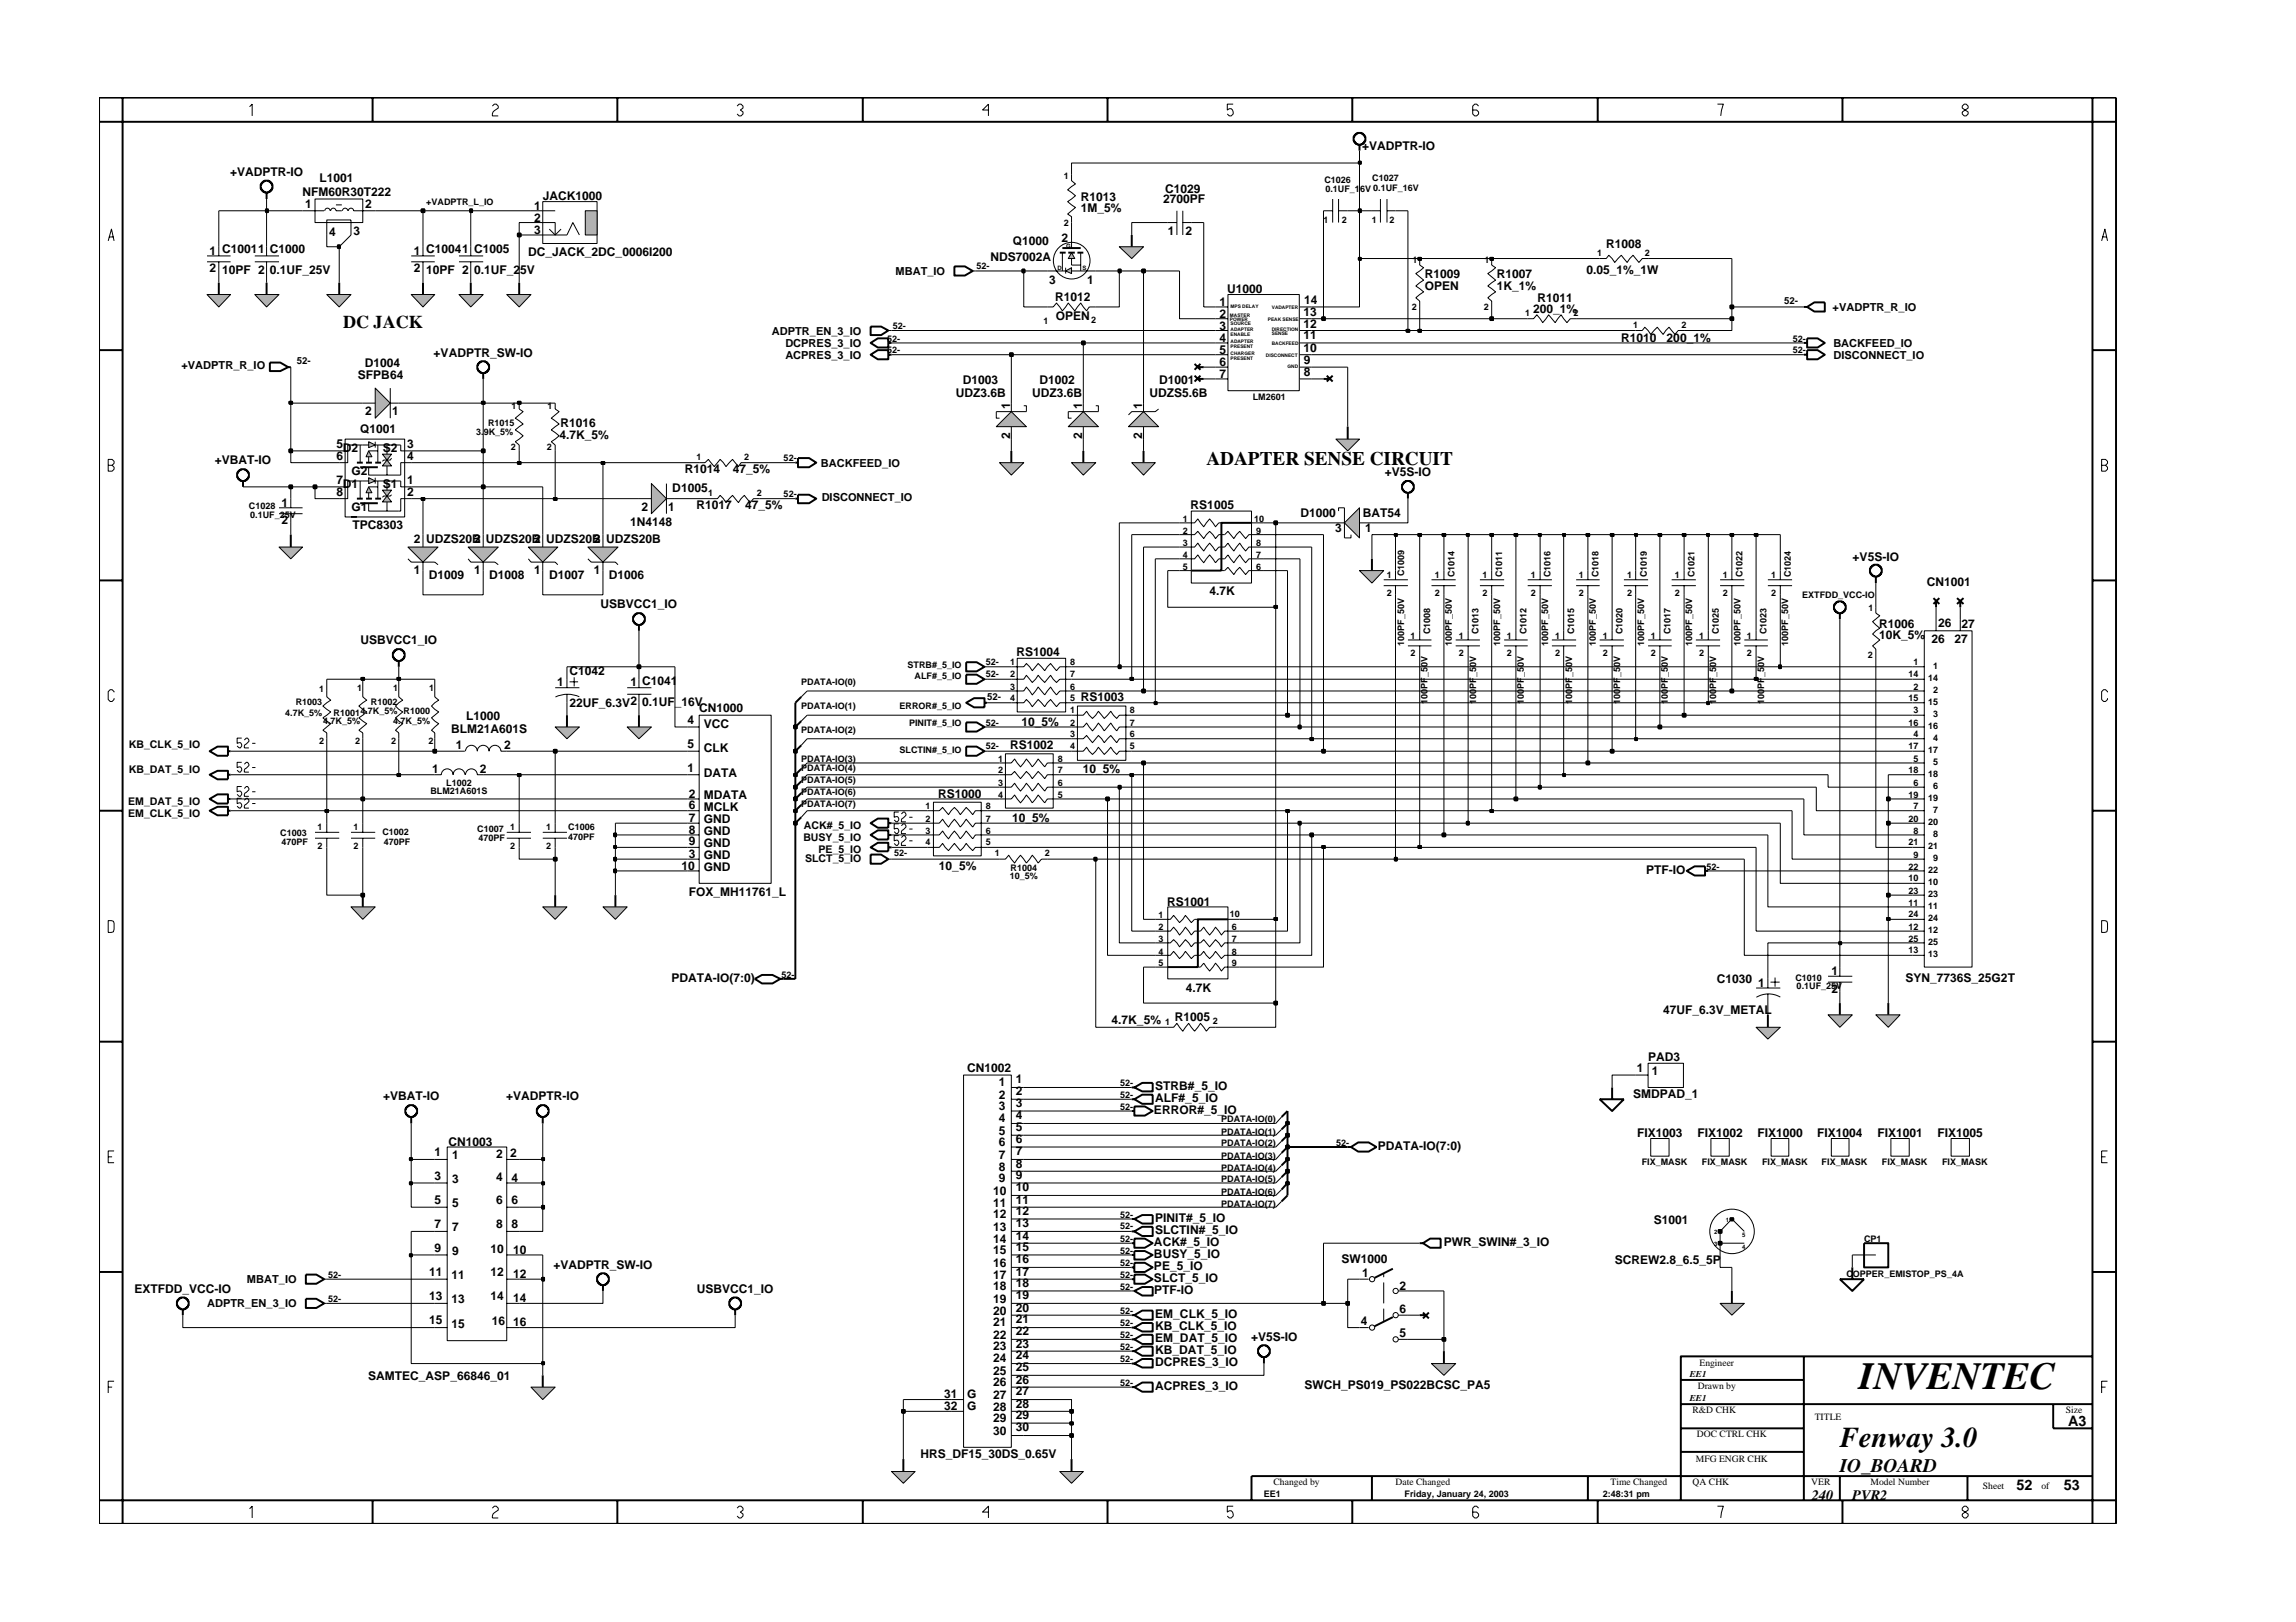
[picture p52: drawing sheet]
<svg xmlns="http://www.w3.org/2000/svg" width="297mm" height="210mm" viewBox="0 0 297 210" stroke-linecap="round" stroke-linejoin="round" font-family="sans-serif">
<defs><g id="words">
<text font-size="5" x="240.5" y="179.7">INVENTEC</text>
<text font-size="3.7" x="238" y="187.3">Fenway 3.0</text>
<g font-size="2.5">
<text x="156.1" y="60.1">ADAPTER SENSE CIRCUIT</text>
<text x="238" y="190.4">IO_BOARD</text>
</g>
<text font-size="2.3" x="44.4" y="42.4">DC JACK</text>
<g font-size="1.9">
<text x="267.6" y="184.6">A3</text>
<text x="234.4" y="194.1">240</text>
<text x="239.6" y="194.1">PVR2</text>
<text x="260.9" y="192.9">52</text>
<text x="267" y="192.9">53</text>
</g>
<g font-size="1.6">
<text x="29.8" y="22.8">+VADPTR-IO</text>
<text x="41.3" y="23.6">L1001</text>
<text x="176.2" y="19.5">+VADPTR-IO</text>
<text x="39.1" y="25.3">NFM60R30T222</text>
<text x="39.5" y="26.9">1</text>
<text x="47.3" y="26.9">2</text>
<text x="69.1" y="27.2">1</text>
<text x="69.1" y="28.7">2</text>
<text x="70.2" y="25.8">JACK1000</text>
<text x="139.8" y="26">R1013</text>
<text x="139.8" y="27.4">1M_5%</text>
<text x="150.5" y="26.3">2700PF</text>
<text x="150.7" y="24.9">C1029</text>
<text x="27.1" y="32.9">1 C10011 C1000</text>
<text x="27.1" y="35.2">2</text>
<text x="28.7" y="35.4">10PF 2</text>
<text x="34.9" y="35.4">0.1UF_25V</text>
<text x="42.6" y="30.5">4</text>
<text x="45.7" y="30.4">3</text>
<text x="53.5" y="32.9">1 C10041 C1005</text>
<text x="53.5" y="35.2">2</text>
<text x="55.1" y="35.4">10PF 2</text>
<text x="61.3" y="35.4">0.1UF_25V</text>
<text x="68.3" y="33.1">DC_JACK_2DC_0006I200</text>
<text x="69.1" y="30.3">3</text>
<text x="128.1" y="33.7">NDS7002A</text>
<text x="131" y="31.8">Q1000</text>
<text x="137.3" y="31.3">2</text>
<text x="151.1" y="30.4">1</text>
<text x="153.4" y="30.4">2</text>
<text x="184.3" y="36">R1009</text>
<text x="193.7" y="36">R1007</text>
<text x="205.3" y="35.4">0.05_1%_1W</text>
<text x="207.8" y="32.1">R1008</text>
<text x="135.7" y="36.8">3</text>
<text x="136.5" y="39">R1012</text>
<text x="136.6" y="41.4">OPEN</text>
<text x="140.6" y="36.8">1</text>
<text x="157.8" y="39.6">1</text>
<text x="157.8" y="41.2">2</text>
<text x="158.8" y="37.9">U1000</text>
<text x="168.6" y="40.9">13</text>
<text x="168.7" y="39.3">14</text>
<text x="184.3" y="37.5">OPEN</text>
<text x="193.7" y="37.5">1K_1%</text>
<text x="198.3" y="40.5">200_1%</text>
<text x="198.9" y="39.1">R1011</text>
<text x="47.2" y="47.5">D1004</text>
<text x="56.1" y="46.1">+VADPTR_SW-IO</text>
<text x="157.8" y="42.7">3</text>
<text x="157.8" y="44.3">4</text>
<text x="157.8" y="45.8">5</text>
<text x="157.8" y="47.3">6</text>
<text x="168.6" y="45.5">10</text>
<text x="168.6" y="43.9">11</text>
<text x="168.6" y="42.4">12</text>
<text x="168.7" y="47">9</text>
<text x="209.7" y="44.2">R1010</text>
<text x="215.6" y="44.2">200_1%</text>
<text x="46.3" y="49">SFPB64</text>
<text x="47.3" y="53.7">2</text>
<text x="50.7" y="53.7">1</text>
<text x="123.6" y="51.4">UDZ3.6B</text>
<text x="124.6" y="49.8">D1003</text>
<text x="130.7" y="52.9" transform="rotate(-90 130.7 52.9)">1</text>
<text x="133.5" y="51.4">UDZ3.6B</text>
<text x="134.5" y="49.8">D1002</text>
<text x="140" y="52.9" transform="rotate(-90 140 52.9)">1</text>
<text x="147.8" y="52.9" transform="rotate(-90 147.8 52.9)">1</text>
<text x="148.7" y="51.4">UDZS5.6B</text>
<text x="150" y="49.8">D1001</text>
<text x="157.8" y="49">7</text>
<text x="168.7" y="48.7">8</text>
<text x="43.5" y="58">5</text>
<text x="43.5" y="59.5">6</text>
<text x="44.4" y="58.5">D2</text>
<text x="46.6" y="56">Q1001</text>
<text x="49.5" y="58.5">S2</text>
<text x="52.7" y="59.5">4</text>
<text x="52.7" y="58">3</text>
<text x="72.4" y="56.8">4.7K_5%</text>
<text x="72.5" y="55.3">R1016</text>
<text x="130.7" y="56.8" transform="rotate(-90 130.7 56.8)">2</text>
<text x="140" y="56.8" transform="rotate(-90 140 56.8)">2</text>
<text x="147.8" y="56.8" transform="rotate(-90 147.8 56.8)">2</text>
<text x="27.8" y="60.1">+VBAT-IO</text>
<text x="36.4" y="65.5">1</text>
<text x="43.5" y="62.6">7</text>
<text x="43.5" y="64.1">8</text>
<text x="44.4" y="63.2">D1</text>
<text x="45.5" y="61.5">G2</text>
<text x="49.5" y="63.2">S1</text>
<text x="52.7" y="64.1">2</text>
<text x="52.7" y="62.6">1</text>
<text x="87" y="63.7">D1005</text>
<text x="88.6" y="61.2">R1014</text>
<text x="90.1" y="65.9">R1017</text>
<text x="94.8" y="61.2">47_5%</text>
<text x="96.4" y="65.9">47_5%</text>
<text x="154" y="65.9">RS1005</text>
<text x="179.1" y="61.6">+V5S-IO</text>
<text x="36.4" y="67.8">2</text>
<text x="45.5" y="66.1">G1</text>
<text x="45.6" y="68.5">TPC8303</text>
<text x="53.5" y="70.3">2 UDZS20B UDZS20B</text>
<text x="61.3" y="70.3">2</text>
<text x="69.1" y="70.3">2 UDZS20B UDZS20B</text>
<text x="76.8" y="70.3">2</text>
<text x="81.5" y="68">1N4148</text>
<text x="83" y="66.1">2</text>
<text x="86.5" y="66.1">1</text>
<text x="168.3" y="66.9">D1000</text>
<text x="172.7" y="68.8">3</text>
<text x="176.3" y="66.9">BAT54</text>
<text x="176.6" y="68.8">1</text>
<text x="53.5" y="74.2">1</text>
<text x="55.5" y="75">D1009</text>
<text x="61.3" y="74.2">1</text>
<text x="63.3" y="75">D1008</text>
<text x="69.1" y="74.2">1</text>
<text x="71.1" y="75">D1007</text>
<text x="76.8" y="74.2">1</text>
<text x="78.8" y="75">D1006</text>
<text x="156.5" y="77.1">4.7K</text>
<text x="239.7" y="72.6">+V5S-IO</text>
<text x="249.3" y="75.8">CN1001</text>
<text x="46.6" y="83.4">USBVCC1_IO</text>
<text x="77.7" y="78.7">USBVCC1_IO</text>
<text x="243.1" y="82.6">10K_5%</text>
<text x="243.1" y="81.3">R1006</text>
<text x="249.9" y="83.2">26</text>
<text x="250.7" y="81.1">26</text>
<text x="252.8" y="83.2">27</text>
<text x="253.8" y="81.3">27</text>
<text x="72.1" y="88.8">1</text>
<text x="73.7" y="87.4">C1042</text>
<text x="81.6" y="88.8">1 C1041</text>
<text x="131.5" y="84.9">RS1004</text>
<text x="58.4" y="94.8">BLM21A601S</text>
<text x="60.3" y="93.1">L1000</text>
<text x="73.7" y="91.5">22UF_6.3V2</text>
<text x="83.1" y="91.4">0.1UF_16V</text>
<text x="88.9" y="93.7">4</text>
<text x="90.5" y="92.1">CN1000</text>
<text x="91" y="94.2">VCC</text>
<text x="132.1" y="93.9">10_5%</text>
<text x="139.8" y="90.8">RS1003</text>
<text x="55.9" y="100.1">1</text>
<text x="59" y="97">1</text>
<text x="62.1" y="100.1">2</text>
<text x="65.2" y="97">2</text>
<text x="88.9" y="96.8">5</text>
<text x="88.9" y="99.9">1</text>
<text x="91" y="97.4">CLK</text>
<text x="91" y="100.5">DATA</text>
<text x="130.7" y="97">RS1002</text>
<text x="140.1" y="100.1">10_5%</text>
<text x="89.1" y="106.4">7</text>
<text x="89.1" y="107.9">8</text>
<text x="89.1" y="104.7">6</text>
<text x="89.1" y="103.2">2</text>
<text x="91" y="106.5">GND</text>
<text x="91" y="105">MCLK</text>
<text x="91" y="103.4">MDATA</text>
<text x="121.4" y="103.2">RS1000</text>
<text x="131" y="106.4">10_5%</text>
<text x="88.2" y="112.5">10</text>
<text x="89.1" y="111">3</text>
<text x="89.1" y="109.4">9</text>
<text x="91" y="112.7">GND</text>
<text x="91" y="111.2">GND</text>
<text x="91" y="108">GND</text>
<text x="91" y="109.7">GND</text>
<text x="121.5" y="112.5">10_5%</text>
<text x="213" y="113.1">PTF-IO</text>
<text x="89.1" y="116">FOX_MH11761_L</text>
<text x="151" y="117.2">RS1001</text>
<text x="86.9" y="127.1">PDATA-IO(7:0)</text>
<text x="153.4" y="128.4">4.7K</text>
<text x="215.2" y="131.2">47UF_6.3V_METAL</text>
<text x="222.1" y="127.3">C1030</text>
<text x="227.4" y="127.7">1</text>
<text x="236.9" y="126.2">1</text>
<text x="236.9" y="128.5">2</text>
<text x="246.5" y="127.1">SYN_7736S_25G2T</text>
<text x="143.8" y="132.5">4.7K_5%</text>
<text x="152" y="132.2">R1005</text>
<text x="213.2" y="137.3">PAD3</text>
<text x="49.6" y="142.4">+VBAT-IO</text>
<text x="65.5" y="142.4">+VADPTR-IO</text>
<text x="125.1" y="138.8">CN1002</text>
<text x="129.2" y="143.7">3</text>
<text x="129.2" y="142.2">2</text>
<text x="129.2" y="140.6">1</text>
<text x="131.4" y="140.2">1</text>
<text x="131.4" y="143.3">3</text>
<text x="131.4" y="141.7">2</text>
<text x="149.5" y="141">STRB#_5_IO</text>
<text x="149.5" y="142.7">ALF#_5_IO</text>
<text x="211.3" y="142.1">SMDPAD_1</text>
<text x="211.8" y="138.7">1</text>
<text x="213.7" y="139.1">1</text>
<text x="56.2" y="149.6">1</text>
<text x="58" y="148.3">CN1003</text>
<text x="64.2" y="149.8">2</text>
<text x="66" y="149.8">2</text>
<text x="129.2" y="145.2">4</text>
<text x="129.2" y="146.8">5</text>
<text x="129.2" y="148.4">6</text>
<text x="129.2" y="150">7</text>
<text x="131.4" y="144.8">4</text>
<text x="131.4" y="146.4">5</text>
<text x="131.4" y="148">6</text>
<text x="131.4" y="149.5">7</text>
<text x="149.3" y="144.2">ERROR#_5_IO</text>
<text x="178.3" y="148.8">PDATA-IO(7:0)</text>
<text x="211.8" y="147.1">FIX1003</text>
<text x="219.6" y="147.1">FIX1002</text>
<text x="227.4" y="147.1">FIX1000</text>
<text x="235.1" y="147.1">FIX1004</text>
<text x="242.9" y="147.1">FIX1001</text>
<text x="250.7" y="147.1">FIX1005</text>
<text x="56.2" y="152.7">3</text>
<text x="56.2" y="155.8">5</text>
<text x="58.5" y="153.1">3</text>
<text x="58.5" y="150">1</text>
<text x="64.2" y="152.9">4</text>
<text x="64.2" y="155.8">6</text>
<text x="66.2" y="152.9">4</text>
<text x="66.2" y="155.8">6</text>
<text x="128.5" y="154.6">10</text>
<text x="129.2" y="151.5">8</text>
<text x="129.2" y="153">9</text>
<text x="131.4" y="154.1">10</text>
<text x="131.4" y="155.8">11</text>
<text x="131.4" y="151.1">8</text>
<text x="131.4" y="152.6">9</text>
<text x="56.2" y="158.9">7</text>
<text x="58.5" y="159.4">7</text>
<text x="58.5" y="156.2">5</text>
<text x="64.2" y="158.9">8</text>
<text x="66.2" y="158.9">8</text>
<text x="128.5" y="156.1">11</text>
<text x="128.5" y="157.7">12</text>
<text x="128.5" y="159.3">13</text>
<text x="128.5" y="160.8">14</text>
<text x="131.4" y="157.3">12</text>
<text x="131.4" y="158.8">13</text>
<text x="131.4" y="160.4">14</text>
<text x="131.4" y="161.9">15</text>
<text x="149.3" y="161.3">ACK#_5_IO</text>
<text x="149.5" y="158.1">PINIT#_5_IO</text>
<text x="149.5" y="159.7">SLCTIN#_5_IO</text>
<text x="186.8" y="161.3">PWR_SWIN#_3_IO</text>
<text x="214" y="158.3">S1001</text>
<text x="17.4" y="167.3">EXTFDD_VCC-IO</text>
<text x="55.5" y="165.2">11</text>
<text x="56.2" y="162">9</text>
<text x="58.4" y="165.5">11</text>
<text x="58.5" y="162.4">9</text>
<text x="63.4" y="162.2">10</text>
<text x="63.4" y="165.2">12</text>
<text x="66.4" y="165.4">12</text>
<text x="66.4" y="162.2">10</text>
<text x="71.6" y="164.2">+VADPTR_SW-IO</text>
<text x="90.1" y="167.3">USBVCC1_IO</text>
<text x="128.5" y="167">18</text>
<text x="128.5" y="162.3">15</text>
<text x="128.5" y="163.9">16</text>
<text x="128.5" y="165.5">17</text>
<text x="131.4" y="166.6">18</text>
<text x="131.4" y="163.5">16</text>
<text x="131.4" y="165.1">17</text>
<text x="149.3" y="162.8">BUSY_5_IO</text>
<text x="149.3" y="164.4">PE_5_IO</text>
<text x="149.3" y="165.9">SLCT_5_IO</text>
<text x="149.3" y="167.5">PTF-IO</text>
<text x="173.6" y="163.5">SW1000</text>
<text x="176.2" y="165.3">1</text>
<text x="181" y="166.9">2</text>
<text x="208.9" y="163.6">SCREW2.8_6.5_5P</text>
<text x="55.5" y="168.2">13</text>
<text x="55.5" y="171.3">15</text>
<text x="58.4" y="168.7">13</text>
<text x="58.4" y="171.8">15</text>
<text x="63.4" y="168.2">14</text>
<text x="63.6" y="171.5">16</text>
<text x="66.4" y="171.5">16</text>
<text x="66.4" y="168.5">14</text>
<text x="128.5" y="168.6">19</text>
<text x="128.5" y="170.1">20</text>
<text x="128.5" y="171.6">21</text>
<text x="128.5" y="173.2">22</text>
<text x="131.4" y="168.1">19</text>
<text x="131.4" y="169.7">20</text>
<text x="131.4" y="171.3">21</text>
<text x="131.4" y="172.8">22</text>
<text x="149.5" y="170.6">EM_CLK_5_IO</text>
<text x="149.5" y="173.7">EM_DAT_5_IO</text>
<text x="149.5" y="172.1">KB_CLK_5_IO</text>
<text x="161.9" y="173.5">+V5S-IO</text>
<text x="176.1" y="171.5">4</text>
<text x="181" y="169.9">6</text>
<text x="181" y="173.1">5</text>
<text x="47.6" y="178.6">SAMTEC_ASP_66846_01</text>
<text x="128.5" y="176.3">24</text>
<text x="128.5" y="177.9">25</text>
<text x="128.5" y="179.4">26</text>
<text x="128.5" y="174.8">23</text>
<text x="131.4" y="177.4">25</text>
<text x="131.4" y="179">26</text>
<text x="131.4" y="174.4">23</text>
<text x="131.4" y="175.9">24</text>
<text x="149.5" y="176.8">DCPRES_3_IO</text>
<text x="149.5" y="179.9">ACPRES_3_IO</text>
<text x="149.5" y="175.3">KB_DAT_5_IO</text>
<text x="168.7" y="179.8">SWCH_PS019_PS022BCSC_PA5</text>
<text x="122.2" y="180.9">31</text>
<text x="122.2" y="182.5">32</text>
<text x="125.1" y="180.9">G</text>
<text x="125.1" y="182.4">G</text>
<text x="128.5" y="185.7">30</text>
<text x="128.5" y="181">27</text>
<text x="128.5" y="182.6">28</text>
<text x="128.5" y="184.1">29</text>
<text x="131.4" y="185.2">30</text>
<text x="131.4" y="180.6">27</text>
<text x="131.4" y="182.2">28</text>
<text x="131.4" y="183.7">29</text>
<text x="119.1" y="188.7">HRS_DF15_30DS_0.65V</text>
</g>
<g font-size="1.4">
<text x="115.9" y="35.6">MBAT_IO</text>
<text x="237.1" y="40.2">+VADPTR_R_IO</text>
<text x="23.5" y="47.8">+VADPTR_R_IO</text>
<text x="99.9" y="43.3">ADPTR_EN_3_IO</text>
<text x="101.6" y="46.4">ACPRES_3_IO</text>
<text x="101.6" y="44.9">DCPRES_3_IO</text>
<text x="237.2" y="44.9">BACKFEED_IO</text>
<text x="237.2" y="46.4">DISCONNECT_IO</text>
<text x="106.2" y="60.4">BACKFEED_IO</text>
<text x="106.3" y="64.9">DISCONNECT_IO</text>
<text x="16.7" y="96.8">KB_CLK_5_IO</text>
<text x="16.7" y="100.1">KB_DAT_5_IO</text>
<text x="16.6" y="104.2">EM_DAT_5_IO</text>
<text x="16.6" y="105.8">EM_CLK_5_IO</text>
<text x="104" y="107.3">ACK#_5_IO</text>
<text x="103.9" y="108.8">BUSY_5_IO</text>
<text x="104.2" y="111.6">SLCT_5_IO</text>
<text x="105.9" y="110.4">PE_5_IO</text>
<text x="32" y="166.1">MBAT_IO</text>
<text x="26.8" y="169.2">ADPTR_EN_3_IO</text>
</g>
<g font-size="1.2">
<text x="137.6" y="23.1">1</text>
<text x="171.3" y="23.6">C1026</text>
<text x="177.5" y="23.5">C1027</text>
<text x="55.1" y="26.5">+VADPTR_L_IO</text>
<text x="137.6" y="29.2">2</text>
<text x="171.2" y="28.8">1</text>
<text x="171.5" y="24.8">0.1UF_16V 0.1UF_16V</text>
<text x="173.6" y="28.8">2</text>
<text x="177.5" y="28.8">1</text>
<text x="179.8" y="28.8">2</text>
<text x="126.4" y="34.8">52-</text>
<text x="182.7" y="34.1">1</text>
<text x="192.1" y="34.1">1</text>
<text x="206.6" y="33.1">1</text>
<text x="212.8" y="33.1">2</text>
<text x="135" y="41.9">1</text>
<text x="141.2" y="41.8">2</text>
<text x="182.7" y="40.1">2</text>
<text x="192" y="40.1">2</text>
<text x="197.3" y="40.9">1</text>
<text x="203.6" y="40.9">2</text>
<text x="230.8" y="39.3">52-</text>
<text x="38.4" y="47.1">52-</text>
<text x="114.8" y="44.2">52-</text>
<text x="114.8" y="45.7">52-</text>
<text x="115.5" y="42.6">52-</text>
<text x="211.3" y="42.4">1</text>
<text x="217.5" y="42.4">2</text>
<text x="231.9" y="45.7">52-</text>
<text x="231.9" y="44.2">52-</text>
<text x="66.2" y="52.9">1</text>
<text x="70.8" y="52.9">1</text>
<text x="162.1" y="51.7">LM2601</text>
<text x="61.6" y="56.3">3.9K_5%</text>
<text x="63.1" y="55.1">R1015</text>
<text x="66.1" y="58.3">2</text>
<text x="70.8" y="58.3">2</text>
<text x="90.1" y="59.5">1</text>
<text x="96.3" y="59.5">2</text>
<text x="101.4" y="59.7">52-</text>
<text x="32.2" y="65.9">C1028</text>
<text x="91.6" y="64.2">1</text>
<text x="97.9" y="64.2">2</text>
<text x="101.4" y="64.4">52-</text>
<text x="32.4" y="67.1">0.1UF_25V</text>
<text x="153" y="67.6">1</text>
<text x="153" y="69.1">2</text>
<text x="153" y="70.7">3</text>
<text x="162.2" y="67.5">10</text>
<text x="162.5" y="70.7">8</text>
<text x="162.5" y="69.1">9</text>
<text x="153" y="72.2">4</text>
<text x="153" y="73.8">5</text>
<text x="162.5" y="73.8">6</text>
<text x="162.5" y="72.2">7</text>
<text x="179.4" y="74.9">1</text>
<text x="179.4" y="77.1">2</text>
<text x="181.6" y="74.6" transform="rotate(-90 181.6 74.6)">C1009</text>
<text x="185.6" y="74.9">1</text>
<text x="185.6" y="77.1">2</text>
<text x="188.2" y="74.7" transform="rotate(-90 188.2 74.7)">C1014</text>
<text x="191.8" y="77.1">2</text>
<text x="191.8" y="74.9">1</text>
<text x="194.3" y="74.7" transform="rotate(-90 194.3 74.7)">C1011</text>
<text x="198.1" y="74.9">1</text>
<text x="198.1" y="77.1">2</text>
<text x="200.6" y="74.7" transform="rotate(-90 200.6 74.7)">C1016</text>
<text x="204.2" y="74.9">1</text>
<text x="204.2" y="77.1">2</text>
<text x="206.8" y="74.7" transform="rotate(-90 206.8 74.7)">C1018</text>
<text x="210.5" y="74.9">1</text>
<text x="210.5" y="77.1">2</text>
<text x="213" y="74.7" transform="rotate(-90 213 74.7)">C1019</text>
<text x="216.7" y="77.1">2</text>
<text x="216.7" y="74.9">1</text>
<text x="219.2" y="74.7" transform="rotate(-90 219.2 74.7)">C1021</text>
<text x="222.9" y="74.9">1</text>
<text x="222.9" y="77.1">2</text>
<text x="225.4" y="74.7" transform="rotate(-90 225.4 74.7)">C1022</text>
<text x="229.1" y="74.9">1</text>
<text x="229.1" y="77.1">2</text>
<text x="231.7" y="74.7" transform="rotate(-90 231.7 74.7)">C1024</text>
<text x="233.2" y="77.4">EXTFDD_VCC-IO</text>
<text x="181.6" y="83.6" transform="rotate(-90 181.6 83.6)">100PF_50V</text>
<text x="182.5" y="82.6">1</text>
<text x="185" y="82.1" transform="rotate(-90 185 82.1)">C1008</text>
<text x="187.8" y="83.6" transform="rotate(-90 187.8 83.6)">100PF_50V</text>
<text x="188.8" y="82.6">1</text>
<text x="191.3" y="82.1" transform="rotate(-90 191.3 82.1)">C1013</text>
<text x="194.1" y="83.6" transform="rotate(-90 194.1 83.6)">100PF_50V</text>
<text x="194.9" y="82.6">1</text>
<text x="197.5" y="82.1" transform="rotate(-90 197.5 82.1)">C1012</text>
<text x="200.3" y="83.6" transform="rotate(-90 200.3 83.6)">100PF_50V</text>
<text x="201.2" y="82.6">1</text>
<text x="203.7" y="82.1" transform="rotate(-90 203.7 82.1)">C1015</text>
<text x="206.5" y="83.6" transform="rotate(-90 206.5 83.6)">100PF_50V</text>
<text x="207.4" y="82.6">1</text>
<text x="209.9" y="82.1" transform="rotate(-90 209.9 82.1)">C1020</text>
<text x="212.7" y="83.6" transform="rotate(-90 212.7 83.6)">100PF_50V</text>
<text x="213.6" y="82.6">1</text>
<text x="216.1" y="82.1" transform="rotate(-90 216.1 82.1)">C1017</text>
<text x="218.9" y="83.6" transform="rotate(-90 218.9 83.6)">100PF_50V</text>
<text x="219.8" y="82.6">1</text>
<text x="222.4" y="82.1" transform="rotate(-90 222.4 82.1)">C1025</text>
<text x="225.2" y="83.6" transform="rotate(-90 225.2 83.6)">100PF_50V</text>
<text x="226" y="82.6">1</text>
<text x="228.5" y="82.1" transform="rotate(-90 228.5 82.1)">C1023</text>
<text x="231.3" y="83.6" transform="rotate(-90 231.3 83.6)">100PF_50V</text>
<text x="241.8" y="79.1">1</text>
<text x="41.3" y="89.5">1</text>
<text x="46.2" y="89.4">1</text>
<text x="50.9" y="89.4">1</text>
<text x="55.5" y="89.4">1</text>
<text x="103.7" y="88.6">PDATA-IO(0)</text>
<text x="117.4" y="86.4">STRB#_5_IO</text>
<text x="118.3" y="87.9">ALF#_5_IO</text>
<text x="127.5" y="86.1">52-</text>
<text x="127.5" y="87.6">52-</text>
<text x="130.7" y="86.1">1</text>
<text x="130.7" y="87.6">2</text>
<text x="130.7" y="89.3">3</text>
<text x="138.5" y="87.6">7</text>
<text x="138.5" y="86.1">8</text>
<text x="138.5" y="89.3">6</text>
<text x="182.5" y="84.9">2</text>
<text x="188.8" y="84.9">2</text>
<text x="194.9" y="84.9">2</text>
<text x="201.2" y="84.9">2</text>
<text x="207.4" y="84.9">2</text>
<text x="213.6" y="84.9">2</text>
<text x="219.8" y="84.9">2</text>
<text x="226" y="84.9">2</text>
<text x="241.7" y="85.2">2</text>
<text x="246.9" y="87.6">14</text>
<text x="247.5" y="89.3">2</text>
<text x="247.5" y="86.1">1</text>
<text x="249.4" y="88.2">14</text>
<text x="250.1" y="89.7">2</text>
<text x="250.1" y="86.6">1</text>
<text x="36.9" y="92.6">4.7K_5%</text>
<text x="38.3" y="91.2">R1003</text>
<text x="41.8" y="93.7">4.7K_5%</text>
<text x="43.2" y="92.6">R10014.7K_5% R1000</text>
<text x="48" y="91.2">R1002</text>
<text x="50.9" y="93.7">4.7K_5%</text>
<text x="103.7" y="94.9">PDATA-IO(2)</text>
<text x="103.7" y="91.7">PDATA-IO(1)</text>
<text x="116.4" y="91.8">ERROR#_5_IO</text>
<text x="117.6" y="94">PINIT#_5_IO</text>
<text x="127.5" y="93.9">52-</text>
<text x="127.7" y="90.6">52-</text>
<text x="130.7" y="90.8">4</text>
<text x="138.5" y="90.8">5</text>
<text x="138.5" y="93.9">2</text>
<text x="138.5" y="95.4">3</text>
<text x="138.5" y="92.3">1</text>
<text x="146.2" y="95.4">6</text>
<text x="146.2" y="93.9">7</text>
<text x="146.2" y="92.3">8</text>
<text x="184.7" y="91.1" transform="rotate(-90 184.7 91.1)">100PF_50V</text>
<text x="191" y="91.1" transform="rotate(-90 191 91.1)">100PF_50V</text>
<text x="197.1" y="91.1" transform="rotate(-90 197.1 91.1)">100PF_50V</text>
<text x="203.4" y="91.1" transform="rotate(-90 203.4 91.1)">100PF_50V</text>
<text x="209.6" y="91.1" transform="rotate(-90 209.6 91.1)">100PF_50V</text>
<text x="215.8" y="91.1" transform="rotate(-90 215.8 91.1)">100PF_50V</text>
<text x="222" y="91.1" transform="rotate(-90 222 91.1)">100PF_50V</text>
<text x="228.2" y="91.1" transform="rotate(-90 228.2 91.1)">100PF_50V</text>
<text x="246.9" y="90.8">15</text>
<text x="246.9" y="93.9">16</text>
<text x="247.5" y="92.3">3</text>
<text x="247.5" y="95.4">4</text>
<text x="249.4" y="94.3">16</text>
<text x="249.4" y="91.2">15</text>
<text x="250.1" y="92.8">3</text>
<text x="250.1" y="96">4</text>
<text x="41.3" y="96.3">2</text>
<text x="45.9" y="96.3">2</text>
<text x="50.6" y="96.3">2</text>
<text x="55.4" y="96.3">2</text>
<text x="57.7" y="101.7">L1002</text>
<text x="103.7" y="101.4">PDATA-IO(5)</text>
<text x="103.7" y="99.8">PDATA-IO(4)</text>
<text x="103.7" y="98.6">PDATA-IO(3)</text>
<text x="116.4" y="97.5">SLCTIN#_5_IO</text>
<text x="127.5" y="97">52-</text>
<text x="129.1" y="98.6">1</text>
<text x="129.1" y="100.1">2</text>
<text x="129.1" y="101.7">3</text>
<text x="136.8" y="101.7">6</text>
<text x="136.8" y="100.1">7</text>
<text x="136.8" y="98.6">8</text>
<text x="138.5" y="97">4</text>
<text x="146.2" y="97">5</text>
<text x="246.9" y="97">17</text>
<text x="246.9" y="100.1">18</text>
<text x="247.5" y="101.7">6</text>
<text x="247.5" y="98.6">5</text>
<text x="249.4" y="97.5">17</text>
<text x="249.4" y="100.6">18</text>
<text x="250.1" y="99">5</text>
<text x="41.1" y="107.5">1</text>
<text x="45.7" y="107.5">1</text>
<text x="55.7" y="102.8">BLM21A601S</text>
<text x="61.8" y="107.7">C1007</text>
<text x="66" y="107.5">1</text>
<text x="70.6" y="107.5">1</text>
<text x="73.5" y="107.5">C1006</text>
<text x="103.7" y="104.4">PDATA-IO(7)</text>
<text x="103.7" y="102.9">PDATA-IO(6)</text>
<text x="119.7" y="104.7">1</text>
<text x="119.7" y="106.4">2</text>
<text x="119.7" y="107.9">3</text>
<text x="127.5" y="107.9">6</text>
<text x="127.5" y="106.4">7</text>
<text x="127.5" y="104.7">8</text>
<text x="129.1" y="103.2">4</text>
<text x="136.8" y="103.2">5</text>
<text x="246.9" y="103.2">19</text>
<text x="246.9" y="106.4">20</text>
<text x="247.5" y="104.7">7</text>
<text x="247.5" y="107.9">8</text>
<text x="249.4" y="103.7">19</text>
<text x="249.4" y="106.8">20</text>
<text x="250.1" y="105.3">7</text>
<text x="250.1" y="102.1">6</text>
<text x="36.3" y="108.2">C1003</text>
<text x="36.4" y="109.4">470PF</text>
<text x="41.1" y="109.8">2</text>
<text x="45.7" y="109.8">2</text>
<text x="49.5" y="108">C1002</text>
<text x="49.6" y="109.4">470PF</text>
<text x="61.9" y="108.8">470PF</text>
<text x="66" y="109.8">2</text>
<text x="70.6" y="109.8">2</text>
<text x="73.5" y="108.6">470PF</text>
<text x="115.7" y="110.8">52-</text>
<text x="119.7" y="109.4">4</text>
<text x="127.5" y="109.4">5</text>
<text x="128.7" y="110.8">1</text>
<text x="130.6" y="113.7">10_5%</text>
<text x="130.7" y="112.7">R1004</text>
<text x="135.2" y="110.8">2</text>
<text x="220.8" y="112.5">52-</text>
<text x="246.9" y="109.4">21</text>
<text x="246.9" y="112.5">22</text>
<text x="247.5" y="111">9</text>
<text x="249.4" y="109.9">21</text>
<text x="249.4" y="113">22</text>
<text x="250.1" y="108.3">8</text>
<text x="250.1" y="111.4">9</text>
<text x="149.9" y="118.8">1</text>
<text x="159.1" y="118.7">10</text>
<text x="246.9" y="115.7">23</text>
<text x="246.9" y="118.7">24</text>
<text x="246.9" y="114.1">10</text>
<text x="246.9" y="117.2">11</text>
<text x="249.4" y="119.2">24</text>
<text x="249.4" y="116.1">23</text>
<text x="249.4" y="114.6">10</text>
<text x="249.4" y="117.6">11</text>
<text x="149.9" y="120.4">2</text>
<text x="149.9" y="121.9">3</text>
<text x="149.9" y="123.5">4</text>
<text x="149.9" y="125.1">5</text>
<text x="159.4" y="125.1">9</text>
<text x="159.4" y="123.5">8</text>
<text x="159.4" y="121.9">7</text>
<text x="159.4" y="120.4">6</text>
<text x="246.9" y="121.8">25</text>
<text x="246.9" y="120.3">12</text>
<text x="246.9" y="123.4">13</text>
<text x="249.4" y="122.3">25</text>
<text x="249.4" y="120.8">12</text>
<text x="249.4" y="123.9">13</text>
<text x="101.1" y="126.5">52-</text>
<text x="232.3" y="126.9">C1010</text>
<text x="232.4" y="128">0.1UF_25V</text>
<text x="150.7" y="132.6">1</text>
<text x="156.9" y="132.5">2</text>
<text x="144.9" y="143.6">52-</text>
<text x="144.9" y="142.1">52-</text>
<text x="144.9" y="140.5">52-</text>
<text x="158" y="145.2">PDATA-IO(0)</text>
<text x="158" y="146.8">PDATA-IO(1)</text>
<text x="158" y="148.4">PDATA-IO(2)</text>
<text x="158" y="150">PDATA-IO(3)</text>
<text x="172.8" y="148.3">52-</text>
<text x="158" y="154.6">PDATA-IO(6)</text>
<text x="158" y="151.5">PDATA-IO(4)</text>
<text x="158" y="153">PDATA-IO(5)</text>
<text x="212.4" y="150.8">FIX_MASK</text>
<text x="220.2" y="150.8">FIX_MASK</text>
<text x="228" y="150.8">FIX_MASK</text>
<text x="235.7" y="150.8">FIX_MASK</text>
<text x="243.5" y="150.8">FIX_MASK</text>
<text x="251.3" y="150.8">FIX_MASK</text>
<text x="144.9" y="159.1">52-</text>
<text x="144.9" y="160.7">52-</text>
<text x="144.9" y="157.6">52-</text>
<text x="158" y="156.1">PDATA-IO(7)</text>
<text x="241.2" y="160.7">CP1</text>
<text x="42.4" y="165.4">52-</text>
<text x="144.9" y="166.9">52-</text>
<text x="144.9" y="162.2">52-</text>
<text x="144.9" y="163.8">52-</text>
<text x="144.9" y="165.4">52-</text>
<text x="238.9" y="165.2">COPPER_EMISTOP_PS_4A</text>
<text x="42.4" y="168.5">52-</text>
<text x="144.9" y="173.2">52-</text>
<text x="144.9" y="171.5">52-</text>
<text x="144.9" y="170">52-</text>
<text x="144.9" y="176.2">52-</text>
<text x="144.9" y="174.7">52-</text>
<text x="144.9" y="179.3">52-</text>
<text x="218.6" y="178.2">EE1</text>
<text x="219.6" y="179.8">Drawn by</text>
<text x="219.9" y="176.7">Engineer</text>
<text x="218.6" y="181.3">EE1</text>
<text x="219" y="182.9">R&amp;D CHK</text>
<text x="234.8" y="183.8">TITLE</text>
<text x="267.3" y="182.9">Size</text>
<text x="219.4" y="189.2">MFG ENGR CHK</text>
<text x="219.5" y="186">DOC CTRL CHK</text>
<text x="163.5" y="193.7">EE1</text>
<text x="164.8" y="192.2">Changed by</text>
<text x="180.6" y="192.2">Date Changed</text>
<text x="181.7" y="193.7">Friday, January 24, 2003</text>
<text x="207.4" y="193.7">2:48:31 pm</text>
<text x="208.4" y="192.2">Time Changed</text>
<text x="219" y="192.2">QA CHK</text>
<text x="234.3" y="192.2">VER</text>
<text x="242" y="192.2">Model Number</text>
<text x="256.5" y="192.7">Sheet</text>
<text x="264.1" y="192.7">of</text>
</g>
<g font-size=".8">
<text x="136.8" y="34.9">D</text>
<text x="137.9" y="32.1">G</text>
<text x="140.1" y="34.9">S</text>
<text x="221.8" y="159.7">2</text>
<text x="221.8" y="161.3">3</text>
<text x="223.3" y="158.2">1</text>
<text x="225.4" y="161.6">4</text>
<text x="225.4" y="160.1">5</text>
</g>
<g font-size=".6">
<text x="159.1" y="41">MASTER</text>
<text x="159.1" y="41.5">POWER</text>
<text x="159.2" y="39.8">MPS DELAY</text>
<text x="164" y="41.5">PEAK SENSE</text>
<text x="164.5" y="40">VADAPTER</text>
<text x="159.2" y="42.1">SOURCE</text>
<text x="159.2" y="42.9">ADAPTER</text>
<text x="159.2" y="44.4">ADAPTER</text>
<text x="159.2" y="43.5">ENABLE</text>
<text x="159.2" y="45">PRESENT</text>
<text x="159.2" y="45.9">CHARGER</text>
<text x="159.2" y="46.6">PRESENT</text>
<text x="163.8" y="46.2">DISCONNECT</text>
<text x="164.5" y="44.6">BACKFEED</text>
<text x="164.5" y="42.8">DIRECTION</text>
<text x="164.5" y="43.4">SENSE</text>
<text x="166.6" y="47.7">GND</text>
</g>
</g></defs>
<path d="M193 33.5v.8l.5 .3-1 .8 1 .9-1 .7 1 .8-1 .7 .5 .5v.7M138.2 53.3h3.9M140.2 52.2v1.1M140.2 55.2v1.6M236.5 126.3h3.1M236.5 127.1h3.1M238 125.2v1.1M238 127.1v1.2" fill="none" stroke="#000" stroke-width=".13"/>
<path d="M138.2 55.2l2-1.9 1.9 1.9z" fill-rule="evenodd" fill="#b3b3b3" stroke="#000" stroke-width=".13"/>
<path d="M138.6 30.4v1.7M138.2 53.3v.8h.4M141.8 52.5h.3v.8" fill="none" stroke="#000" stroke-width=".13"/>
<path d="M137.4 32.1h2.4" fill="none" stroke="#000" stroke-width=".25"/>
<path d="M137.9 35.1l.7-.5v.8z" fill-rule="evenodd" fill="#b3b3b3" stroke="#000" stroke-width=".13"/>
<path d="M137.9 34.6v.8" fill="none" stroke="#000" stroke-width=".13"/>
<path d="M138.6 32.7l.5 .8h-.9z" fill-rule="evenodd" fill="#b3b3b3" stroke="#000" stroke-width=".13"/>
<path d="M137.1 32.7h.8M138.2 32.7h.9M139.4 32.7h.8M52.8 143.1l.7-.1v.1h.1l.3 .3 .1 .6h-.1v.2l-.3 .3h-.7h-.1l-.3-.3-.1-.7h.1v-.1zM53.2 144.5v.9M70.2 178v1.5M94.6 168.1h.1a.61 .61 0 0 1 .8 0l.4 .3v.5l-.5 .5h-.5v-.1h-.2l-.3-.2-.1-.7h.1v-.2zM95.1 169.4v.8M146.8 167.1l1-.5h1.3v1.1h-1.3z" fill="none" stroke="#000" stroke-width=".25"/>
<g fill="none" stroke="#000" stroke-width=".13">
<path d="M135.5 35.1h2.4M137.4 32.7v2.4M138.6 33.5v.8h1.2M138.6 35.1h3.2M139.8 32.7v2.4M146.4 167.1h.4"/>
<circle cx="138.6" cy="33.7" r="2.37"/>
</g>
<path d="M68.7 179.5h3.1l-1.6 1.6z" fill-rule="evenodd" fill="#b3b3b3" stroke="#000" stroke-width=".13"/>
<path d="M218.2 112.7l1-.6h1.4v1.2h-1.4zM220.6 112.7h.4M138.6 188.8v1.6" fill="none" stroke="#000" stroke-width=".25"/>
<path d="M137.1 190.4h3.1l-1.6 1.6z" fill-rule="evenodd" fill="#b3b3b3" stroke="#000" stroke-width=".13"/>
<path d="M125 96.6h1.4l1 .6-1 .6h-1.4zM125 85.7h1.4l1 .6-1 .6h-1.4zM103.7 104.2l-.8 .7M112.6 106.5l1-.6h1.3v1.2h-1.3zM114.9 106.5h.4M146.4 176.5h.4M146.8 176.5l1-.6h1.3v1.1h-1.3zM116.9 188.8v1.6" fill="none" stroke="#000" stroke-width=".25"/>
<path d="M127.4 97.2h.3M127.4 86.3h.3M104.4 103.4l-.7 .8" fill="none" stroke="#000" stroke-width=".13"/>
<path d="M115.3 190.4h3.1l-1.5 1.6z" fill-rule="evenodd" fill="#b3b3b3" stroke="#000" stroke-width=".13"/>
<path d="M135.5 39.7h.8l.4-.5 .7 1 .8-1 .9 1 .7-1 .8 1 .3-.5h.9M244.6 147.3h2.4v2.3h-2.4z" fill="none" stroke="#000" stroke-width=".13"/>
<path d="M67.2 36.6v1.5M102.9 59.9h.3M103.2 59.3h1.5l.9 .6-.9 .6h-1.5z" fill="none" stroke="#000" stroke-width=".25"/>
<path d="M65.6 38.1h3.1l-1.5 1.6z" fill-rule="evenodd" fill="#b3b3b3" stroke="#000" stroke-width=".13"/>
<path d="M213.6 147.3h2.3v2.3h-2.3z" fill="none" stroke="#000" stroke-width=".13"/>
<path d="M112.6 108l1-.5h1.3v1.1h-1.3zM114.9 108h.4M146.4 174.9h.4M146.8 174.9l1-.6h1.3v1.1h-1.3zM224.1 167.1v1.6" fill="none" stroke="#000" stroke-width=".25"/>
<path d="M222.5 168.7h3.2l-1.6 1.5z" fill-rule="evenodd" fill="#b3b3b3" stroke="#000" stroke-width=".13"/>
<path d="M233.4 39.7h.4M233.8 39.7l.9-.6h1.4v1.2h-1.4zM233.4 44.4h.4M233.8 43.8h1.3l1 .6-1 .6h-1.3z" fill="none" stroke="#000" stroke-width=".25"/>
<path d="M147.9 52.2v1.1M147.9 55.2v1.6M149.9 52.9l-.4 .4h-3.1l-.4 .4" fill="none" stroke="#000" stroke-width=".13"/>
<path d="M146 55.2l1.9-1.9 2 1.9z" fill-rule="evenodd" fill="#b3b3b3" stroke="#000" stroke-width=".13"/>
<path d="M46.9 89.4v.8l.5 .4-1 .8 1 .7-1 .8 1 .8-1 .8 .5 .3v.8M104.4 98.7l-.7 .8" fill="none" stroke="#000" stroke-width=".13"/>
<path d="M103.7 99.5l-.8 .8M79.6 115.8v1.6" fill="none" stroke="#000" stroke-width=".25"/>
<path d="M78 117.4h3.1l-1.5 1.6z" fill-rule="evenodd" fill="#b3b3b3" stroke="#000" stroke-width=".13"/>
<path d="M165.8 150.8l-.8 .8M165.8 149.2l-.8 .8" fill="none" stroke="#000" stroke-width=".13"/>
<path d="M166.6 150l-.8 .8M166.6 148.4l-.8 .8M186.8 174.9v1.6" fill="none" stroke="#000" stroke-width=".25"/>
<path d="M185.2 176.5h3.1l-1.5 1.5z" fill-rule="evenodd" fill="#b3b3b3" stroke="#000" stroke-width=".13"/>
<path d="M244.3 129.8v1.5" fill="none" stroke="#000" stroke-width=".25"/>
<path d="M242.7 131.3h3.1l-1.5 1.6z" fill-rule="evenodd" fill="#b3b3b3" stroke="#000" stroke-width=".13"/>
<g fill="none" stroke="#000" stroke-width=".13">
<path d="M71.8 89h3.2M73.3 87.9v1.1M73.3 89.8v1.1M73.7 88.2h1.1M74.3 87.6v1.2M74.9 90.2a3.7 3.7 0 0 0-3 0M138.6 92.6h1.6l.4-.6 .7 1 .8-1 .8 1 .8-1 .8 1 .3-.4h1.6M138.6 94.1h1.6l.4-.5 .7 1 .8-1 .8 1 .8-1 .8 1 .3-.5h1.6M138.6 95.6h1.6l.4-.4 .7 .9 .8-.9 .8 .9 .8-.9 .8 .9 .3-.5h1.6M138.6 97.2h1.6l.4-.5 .7 .9 .8-.9 .8 .9 .8-.9 .8 .9 .3-.4h1.6M139.4 91.4h6.3v7h-6.3zM124.7 139.1h6.1v48.2h-6.1z"/>
<path d="M130.8 142.3h1.6M130.8 140.7h1.6M130.8 145.4h1.6M130.8 143.8h1.6M130.8 148.4h1.6M130.8 146.9h1.6M130.8 151.6h1.6M130.8 150h1.6M130.8 154.7h1.6M130.8 153.1h1.6M130.8 157.7h1.6M130.8 156.2h1.6"/>
<path d="M130.8 159.4h1.6M130.8 160.9h1.6M130.8 164h1.6M130.8 162.4h1.6M130.8 167.1h1.6M130.8 165.5h1.6M130.8 170.2h1.6M130.8 168.7h1.6M130.8 173.3h1.6M130.8 171.8h1.6M130.8 176.5h1.6M130.8 174.9h1.6"/>
<path d="M130.8 179.5h1.6M130.8 178h1.6M123 182.6h1.7M123 181.1h1.7M130.8 182.6h1.6M130.8 181.1h1.6M130.8 185.8h1.6M130.8 184.2h1.6"/>
</g>
<path d="M73.3 92.6v1.5" fill="none" stroke="#000" stroke-width=".25"/>
<path d="M71.8 94.1h3.2l-1.7 1.5z" fill-rule="evenodd" fill="#b3b3b3" stroke="#000" stroke-width=".13"/>
<path d="M34.1 23.5l.6-.1v.1h.2l.3 .2v.7v.2l-.3 .2-.7 .1v-.1h-.1l-.3-.2-.1-.7h.1v-.2zM34.5 24.9v.9M82.7 92.6v1.5M166.6 143.8l-.8 .7" fill="none" stroke="#000" stroke-width=".25"/>
<path d="M165.8 144.5l-.8 .9" fill="none" stroke="#000" stroke-width=".13"/>
<path d="M81.1 94.1h3.2l-1.6 1.5z" fill-rule="evenodd" fill="#b3b3b3" stroke="#000" stroke-width=".13"/>
<g fill="none" stroke="#000" stroke-width=".13">
<path d="M70.2 26.1h7v5.4h-7zM71.1 29.6l.7 .8 .8-.8M73.3 30.4l.8-1.6 .9 1.6M242.7 78.6v.7l.5 .4-.9 .7 .9 .9-.9 .8 .9 .7-.9 .8 .4 .4v.8M51.6 89.4v.8l.5 .4-.9 .8 .9 .7-.9 .8 .9 .8-.9 .8 .4 .3v.8M81.1 89h3.2M81.1 89.8h3.2M82.7 87.9v1.1M82.7 89.8v1.1M182.1 82.8h3.1M182.1 83.6h3.1M183.7 81.6v1.2"/>
<path d="M183.7 83.6v1.2M207 82.8h3.1M207 83.6h3.1M208.6 81.6v1.2M208.6 83.6v1.2M70.2 107.7h3.1M70.2 108.5h3.1M71.8 106.5v1.2M71.8 108.5v1.2M165.8 155.5l-.8 .7M252.4 147.3h2.4v2.3h-2.4z"/>
</g>
<path d="M62.1 46.8h.7h.1l.3 .3 .1 .7h-.1v.1l-.3 .3-.6 .1v-.1h-.2l-.3-.3v-.6v-.2zM62.5 48.3v.7M233.4 45.9h.4M233.8 45.3h1.3l1 .6-1 .6h-1.3zM51.2 84.1l.6-.1v.1h.2l.3 .2 .1 .7h-.1v.2l-.3 .2-.7 .1v-.1h-.1l-.3-.2-.1-.7h.1v-.2zM51.6 85.5v.8M166.6 154.7l-.8 .8" fill="none" stroke="#000" stroke-width=".25"/>
<path d="M75.7 27.3h1.5v3.1h-1.5z" fill-rule="evenodd" fill="#b3b3b3" stroke="#000" stroke-width=".13"/>
<g fill="none" stroke="#000" stroke-width=".13">
<path d="M68.7 30.4h4.6M68.7 27.3h3.1M68.7 28.8h3.1v1.6M216.3 75h3.1M216.3 75.8h3.1M217.9 73.8v1.2M217.9 75.8v1.2M200.8 82.8h3.1M200.8 83.6h3.1M202.3 81.6v1.2M202.3 83.6v1.2M104.4 101.9l-.7 .7"/>
<path d="M120 104.9h1.5l.4-.4 .8 .9 .8-.9 .7 .9 .8-.9 .8 .9 .4-.5h1.5M120 106.5h1.5l.4-.5 .8 1 .8-1 .7 1 .8-1 .8 1 .4-.5h1.5M120 108h1.5l.4-.5 .8 1.1 .8-1.1 .7 1.1 .8-1.1 .8 1.1 .4-.6h1.5M120 109.7h1.5l.4-.6 .8 1 .8-1 .7 1 .8-1 .8 1 .4-.4h1.5M120.8 103.8h6.1v7h-6.1z"/>
</g>
<path d="M177.5 72.3v1.5M103.7 102.6l-.8 .8M146.4 143.8h.4M146.8 143.2h1.3l1 .6-1 .6h-1.3z" fill="none" stroke="#000" stroke-width=".25"/>
<path d="M175.9 73.8h3.1l-1.5 1.7z" fill-rule="evenodd" fill="#b3b3b3" stroke="#000" stroke-width=".13"/>
<path d="M76.1 72.3l.4 .4h3.1l.4 .4M78 69.2v1.6M78 72.7v1.1" fill="none" stroke="#000" stroke-width=".13"/>
<path d="M76.1 70.8h3.9l-2 1.9z" fill-rule="evenodd" fill="#b3b3b3" stroke="#000" stroke-width=".13"/>
<g fill="none" stroke="#000" stroke-width=".13">
<path d="M152.6 67.7h1.9l.5-.5 .7 1 .8-1 .8 1 .4-.5h.3M152.6 69.2h1.9l.5-.4 .7 .9 .8-.9 .8 .9 .4-.5h.7l.5-.4 .7 .9 .8-.9 .7 .9 .5-.5h1.9M152.6 70.8h1.9l.5-.5 .7 1 .8-1 .8 1 .4-.5h.7l.5-.5 .7 1 .8-1 .7 1 .5-.5h1.9M152.6 72.3h1.9l.5-.5 .7 1 .8-1 .8 1 .4-.5h.7l.5-.5 .7 1 .8-1 .7 1 .5-.5h1.9M152.6 73.8h1.5M154.1 66.1h7.8v9.4h-7.8zM158 73.8h.4l.5-.4 .7 1 .8-1 .7 1 .5-.6h1.9M161.9 67.7h1.6M129.3 98.7h1.5l.5-.5 .7 1 .8-1 .7 1 .8-1 .9 1 .3-.5h1.6M130.1 97.6h6.2v7h-6.2zM129.3 100.3h1.5l.5-.5 .7 1 .8-1 .7 1 .8-1 .9 1 .3-.5h1.6M129.3 101.9h1.5l.5-.5 .7 1 .8-1 .7 1 .8-1 .9 1 .3-.5h1.6"/>
<path d="M129.3 103.4h1.5l.5-.5 .7 1 .8-1 .7 1 .8-1 .9 1 .3-.5h1.6"/>
</g>
<path d="M54.7 36.6v1.5M161.9 67.7h-3.9v6.1h-3.9M27.1 104.9l1-.5h1.4v1.1h-1.4zM29.5 104.9h.3" fill="none" stroke="#000" stroke-width=".25"/>
<path d="M53.2 38.1h3l-1.5 1.6z" fill-rule="evenodd" fill="#b3b3b3" stroke="#000" stroke-width=".13"/>
<path d="M147.9 58.3v1.6M146.4 162.4h.4M146.8 161.9h1.3l1 .5-1 .6h-1.3z" fill="none" stroke="#000" stroke-width=".25"/>
<path d="M146.4 59.9h3.1l-1.6 1.6z" fill-rule="evenodd" fill="#b3b3b3" stroke="#000" stroke-width=".13"/>
<path d="M28.3 36.6v1.5M31 60.8l.7-.1v.1h.2l.2 .3 .1 .6h-.1v.2l-.2 .3h-.7h-.2l-.2-.3-.1-.7h.1v-.1zM31.4 62.2v.8" fill="none" stroke="#000" stroke-width=".25"/>
<path d="M26.8 38.1h3l-1.5 1.6z" fill-rule="evenodd" fill="#b3b3b3" stroke="#000" stroke-width=".13"/>
<circle cx="224.1" cy="159.4" r="2.88" fill="none" stroke="#000" stroke-width=".13"/>
<path d="M46.6 60.5h2.3" fill="none" stroke="#000" stroke-width=".25"/>
<path d="M47.7 57.2l.8 .4-.8 .3z" fill-rule="evenodd" fill="#b3b3b3" stroke="#000" stroke-width=".13"/>
<path d="M48.5 57.2v.7" fill="none" stroke="#000" stroke-width=".13"/>
<path d="M47.7 58.3l.4 .8h-.7z" fill-rule="evenodd" fill="#b3b3b3" stroke="#000" stroke-width=".13"/>
<path d="M46.2 59.9h.7M47.4 59.9h.7M48.5 59.9h.8" fill="none" stroke="#000" stroke-width=".25"/>
<path d="M44.6 56.8h7.8v10.1h-7.8zM46.2 57.6h.7M46.6 57.6v2.3M47.7 58.3h1.2M48.5 57.6h3.3M48.9 57.6v2.3M45.4 66.9h.8" fill="none" stroke="#000" stroke-width=".13"/>
<path d="M50.1 59.5l.6 .8h-1.2z" fill-rule="evenodd" fill="#b3b3b3" stroke="#000" stroke-width=".13"/>
<path d="M50.7 59.3l-.2 .2h-.9l-.1 .2" fill="none" stroke="#000" stroke-width=".13"/>
<path d="M49.5 58.8h1.2l-.6 .7z" fill-rule="evenodd" fill="#b3b3b3" stroke="#000" stroke-width=".13"/>
<path d="M43.9 58.3h1.1M46.2 57.6h-1.2v2.3h-1.1M50.1 57.6v1.2M51.8 57.6v.7h1.4M47.7 60.5v1h4.1M50.1 60.3v1.2" fill="none" stroke="#000" stroke-width=".13"/>
<path d="M47.7 61.8l.8 .4-.8 .4z" fill-rule="evenodd" fill="#b3b3b3" stroke="#000" stroke-width=".13"/>
<path d="M48.5 61.8v.8" fill="none" stroke="#000" stroke-width=".13"/>
<path d="M47.7 63l.4 .8h-.7z" fill-rule="evenodd" fill="#b3b3b3" stroke="#000" stroke-width=".13"/>
<path d="M46.2 64.5h.7M47.4 64.5h.7M48.5 64.5h.8" fill="none" stroke="#000" stroke-width=".25"/>
<path d="M46.2 62.2h.7M46.6 62.2v2.3M47.7 63h1.2M48.5 62.2h3.3M48.9 62.2v2.3" fill="none" stroke="#000" stroke-width=".13"/>
<path d="M50.1 64.2l.6 .8h-1.2z" fill-rule="evenodd" fill="#b3b3b3" stroke="#000" stroke-width=".13"/>
<path d="M50.7 64l-.2 .2h-.9l-.1 .2" fill="none" stroke="#000" stroke-width=".13"/>
<path d="M49.5 63.4h1.2l-.6 .8z" fill-rule="evenodd" fill="#b3b3b3" stroke="#000" stroke-width=".13"/>
<path d="M46.9 57.6h.8M47.7 59.1v.8M53.2 59.9h-1.4v1.6M43.9 63h1.1M46.2 62.2h-1.2v2.3h-1.1M46.9 62.2h.8M47.7 63.8v.7M50.1 62.2v1.2M50.1 65v1.1M51.8 62.2v.8h1.4M53.2 64.5h-1.4v1.6h-4.1v-1M165.8 146.1l-.8 .8" fill="none" stroke="#000" stroke-width=".13"/>
<path d="M174.4 55.2v1.6M46.6 65.1h2.3M166.6 145.4l-.8 .7M146.4 165.5h.4M146.8 164.9h1.3l1 .6-1 .6h-1.3zM183.7 160.9h.4M184.1 160.9l.9-.6h1.4v1.2h-1.4z" fill="none" stroke="#000" stroke-width=".25"/>
<path d="M172.8 56.8h3.1l-1.5 1.5z" fill-rule="evenodd" fill="#b3b3b3" stroke="#000" stroke-width=".13"/>
<g fill="none" stroke="#000" stroke-width=".13">
<path d="M39.1 27.3h2.8M40.8 25.8h6.1v3h-6.1zM42 27.3a.34 .34 0 0 1 .4-.4 .34 .34 0 0 1 .3 .4M42.3 30.4v-1.9h3.1v1.9M42.8 27.3a.34 .34 0 0 1 .3-.4 .34 .34 0 0 1 .4 .4h.7M43.5 26.5h.7M44.3 27.3a.34 .34 0 0 1 .3-.4 .34 .34 0 0 1 .4 .4M45.1 27.3a.34 .34 0 0 1 .3-.4 .34 .34 0 0 1 .3 .4h2.8M56.2 89.4v.8l.6 .4-1 .8 1 .7-1 .8 1 .8-1 .8 .4 .3v.8M149.5 119h1.9l.4-.5 .8 .9 .8-.9 .7 .9 .4-.4h.5M151.1 117.4h7.8v9.3h-7.8zM158.9 119h1.5"/>
<path d="M149.5 120.5h1.9l.4-.5 .8 1 .8-1 .7 1 .4-.5h.8l.4-.5 .8 1 .8-1 .7 1 .4-.5h2M149.5 122h1.9l.4-.4 .8 .9 .8-.9 .7 .9 .4-.5h.8l.4-.4 .8 .9 .8-.9 .7 .9 .4-.5h2M149.5 123.6h1.9l.4-.5 .8 1 .8-1 .7 1 .4-.5h.8l.4-.5 .8 1 .8-1 .7 1 .4-.5h2M149.5 125.2h1.6M155 125.2h.3l.4-.6 .8 1.1 .8-1.1 .7 1.1 .4-.5h2M221.3 147.3h2.4v2.3h-2.4z"/>
</g>
<path d="M60.9 36.6v1.5M158.9 119h-3.9v6.2h-3.9M146.4 179.5h.4M146.8 179.5l1-.6h1.3v1.2h-1.3z" fill="none" stroke="#000" stroke-width=".25"/>
<path d="M59.4 38.1h3.1l-1.6 1.6z" fill-rule="evenodd" fill="#b3b3b3" stroke="#000" stroke-width=".13"/>
<path d="M140.2 58.3v1.6M27.1 100.3l1-.5h1.4v1.1h-1.4zM29.5 100.3h.3M146.4 157.7h.4M146.8 157.7l1-.5h1.3v1.1h-1.3z" fill="none" stroke="#000" stroke-width=".25"/>
<path d="M138.6 59.9h3.2l-1.6 1.6z" fill-rule="evenodd" fill="#b3b3b3" stroke="#000" stroke-width=".13"/>
<g fill="none" stroke="#000" stroke-width=".25">
<path d="M112.6 44.4l1-.6h1.3v1.2h-1.3zM114.9 44.4h.4M154.5 47.1l.8 .8M155 47.5h.7M155.3 47.1l-.8 .8M237.5 78h.1a.61 .61 0 0 1 .8 0l.4 .3v.5l-.5 .5h-.5h-.2l-.3-.3v-.7v-.1zM238 79.3v.8M250.1 77.4l.8 .8M250.5 77.7v.9M250.9 77.4l-.8 .8M27.1 97.2l1-.6h1.4v1.2h-1.4zM29.5 97.2h.3"/>
<path d="M69.6 143.3l.2-.1a.61 .61 0 0 1 .8 0l.4 .3v.5l-.5 .5h-.5h-.2l-.3-.3v-.7zM70.2 144.5v.9M146.4 142.3h.4M146.8 142.3l1-.6h1.3v1.1h-1.3zM23.1 168.1h.1a.61 .61 0 0 1 .9 0l.3 .3v.5l-.5 .5h-.5v-.1h-.2l-.2-.2-.1-.7h.1v-.2zM23.7 169.4v.8M146.4 173.3h.4M146.4 160.9h.4M146.4 164h.4M146.8 173.3l1-.6h1.3v1.2h-1.3zM146.8 160.3h1.3l1 .6-1 .6h-1.3zM146.8 163.4h1.3l1 .6-1 .6h-1.3z"/>
<path d="M183.7 170.2h.7M184.1 169.9l.8 .7M184.9 169.9l-.8 .7"/>
</g>
<path d="M128.9 53.3h3.9M130.8 52.2v1.1M130.8 55.2v1.6M36.1 65.7h3M36.1 66.5h3M37.6 64.5v1.2M37.6 66.5v1.2M228.7 75h3.1M228.7 75.8h3.1M230.3 73.8v1.2M230.3 75.8v1.2" fill="none" stroke="#000" stroke-width=".13"/>
<path d="M128.9 55.2l1.9-1.9 2 1.9z" fill-rule="evenodd" fill="#b3b3b3" stroke="#000" stroke-width=".13"/>
<path d="M128.9 53.3v.8h.4M132.4 52.5h.4v.8M165.8 153.9l-.8 .8M165.8 152.3l-.8 .8M41.9 168.7h.4M41.9 165.5h.4" fill="none" stroke="#000" stroke-width=".13"/>
<path d="M34.5 36.6v1.5M146.4 159.4h.4M146.8 159.4l1-.6h1.3v1.1h-1.3zM166.6 153.1l-.8 .8M166.6 151.6l-.8 .7M174.4 148.4h.4M174.8 148.4l.9-.6h1.4l1 .6-1 .6h-1.4zM39.6 168.1h1.3l1 .6-1 .6h-1.3zM39.6 164.9h1.3l1 .6-1 .6h-1.3zM77.6 164.9l.7-.1v.1h.1l.3 .2 .1 .7h-.1v.2l-.3 .2-.6 .1v-.1h-.2l-.3-.2-.1-.7h.1v-.2zM78 166.3v.8" fill="none" stroke="#000" stroke-width=".25"/>
<path d="M33 38.1h3.1l-1.6 1.6z" fill-rule="evenodd" fill="#b3b3b3" stroke="#000" stroke-width=".13"/>
<g fill="none" stroke="#000" stroke-width=".13">
<path d="M177.5 27.3h1.1M178.6 25.8v3M179.4 27.3h1.1M179.4 25.8v3M197.6 41.2h.8l.4-.5 .8 1.1 .7-1.1 .9 1.1 .8-1.1 .7 1.1 .4-.6h.8M211.6 42.8h.9l.3-.5 .8 1 .8-1 .8 1 .7-1 .8 1 .4-.5h.8M104.4 100.3l-.7 .8M175.9 165.5h1.2M175.9 171.8h1.2M179 164.9v.4M179 166v2.7M179 169.3v1.7"/>
<path d="M181 173.3h1.1M181 170.2h1.1M181 167.1h1.1"/>
<circle cx="177.5" cy="165.5" r=".34"/>
<circle cx="177.5" cy="171.8" r=".34"/>
<circle cx="180.6" cy="170.2" r=".34"/>
<circle cx="180.6" cy="167.1" r=".34"/>
<circle cx="180.6" cy="173.3" r=".34"/>
</g>
<path d="M37.6 69.2v1.6M103.7 101.1l-.8 .8M180.2 164.2l-2.4 1.2M180.2 170.4l-2.4 1.2" fill="none" stroke="#000" stroke-width=".25"/>
<path d="M36.1 70.8h3l-1.5 1.5z" fill-rule="evenodd" fill="#b3b3b3" stroke="#000" stroke-width=".13"/>
<path d="M171.2 49h.8M171.6 48.6l.8 .8M172.4 48.6l-.8 .8M228.7 131.3v1.6" fill="none" stroke="#000" stroke-width=".25"/>
<path d="M227.2 132.9h3.1l-1.6 1.6z" fill-rule="evenodd" fill="#b3b3b3" stroke="#000" stroke-width=".13"/>
<path d="M33 33.1h3.1M33 33.9h3.1M34.5 31.9v1.2M34.5 33.9v1.2M211.6 139.1h1.6M213.2 137.6h4.6v3.1h-4.6z" fill="none" stroke="#000" stroke-width=".13"/>
<path d="M71.8 115.8v1.6M146.4 171.8h.4M146.8 171.8l1-.6h1.3v1.1h-1.3z" fill="none" stroke="#000" stroke-width=".25"/>
<path d="M70.2 117.4h3.1l-1.5 1.6z" fill-rule="evenodd" fill="#b3b3b3" stroke="#000" stroke-width=".13"/>
<path d="M175.2 17.5l.3-.1a.61 .61 0 0 1 .8 0l.3 .3v.5l-.5 .5h-.5v-.1h-.1l-.3-.2v-.2h-.1zM175.9 18.7v.8M112.6 45.9l1-.6h1.3v1.2h-1.3zM114.9 45.9h.4M242 73.4l.3-.1a.61 .61 0 0 1 .8 0l.3 .3v.5l-.5 .5h-.5v-.1h-.1l-.3-.2v-.2h-.1zM242.7 74.7v.8M125 90.9l1-.5h1.4v1.1h-1.4zM127.4 90.9h.3M103.7 105.8l-.8 .7M207 142.3h3.1l-1.5 1.5zM208.6 140.7v1.6" fill="none" stroke="#000" stroke-width=".25"/>
<g fill="none" stroke="#000" stroke-width=".13">
<path d="M183.7 33.5v.8l.5 .3-1 .8 1 .9-1 .7 1 .8-1 .7 .5 .5v.7M207 33.5h.8l.3-.5 .8 1 .8-1 .8 1 .8-1 .7 1 .5-.5h.7M82.7 64.5h1.6M86.2 64.5h1.1M86.2 62.6v3.9M191.5 75h3.1M191.5 75.8h3.1M193 73.8v1.2M193 75.8v1.2M222.5 75h3.2M222.5 75.8h3.2M224.1 73.8v1.2"/>
<path d="M224.1 75.8v1.2M40.8 107.7h3.1M40.8 108.5h3.1M42.3 106.5v1.2M42.3 108.5v1.2M65.6 107.7h3.1M65.6 108.5h3.1M67.2 106.5v1.2M67.2 108.5v1.2M104.4 104.9l-.7 .9"/>
</g>
<path d="M84.3 62.6l1.9 1.9-1.9 2z" fill-rule="evenodd" fill="#b3b3b3" stroke="#000" stroke-width=".13"/>
<g fill="none" stroke="#000" stroke-width=".13">
<path d="M90.5 59.9h.7l.4-.4 .8 .9 .8-.9 .7 .9 .9-.9 .7 .9 .4-.5h.7M210.1 75h3.1M210.1 75.8h3.1M211.6 73.8v1.2M211.6 75.8v1.2M188.3 82.8h3.2M188.3 83.6h3.2M189.9 81.6v1.2M189.9 83.6v1.2M194.6 82.8h3M194.6 83.6h3M196.1 81.6v1.2"/>
<path d="M196.1 83.6v1.2M229.1 147.3h2.3v2.3h-2.3z"/>
</g>
<path d="M238 129.8v1.5" fill="none" stroke="#000" stroke-width=".25"/>
<path d="M236.5 131.3h3.1l-1.6 1.6z" fill-rule="evenodd" fill="#b3b3b3" stroke="#000" stroke-width=".13"/>
<path d="M123.5 34.5h1.3l1 .6-1 .6h-1.3zM130.8 58.3v1.6M103.7 93.3l-.8 .8M112.6 110.6h1.4l.9 .6-.9 .6h-1.4z" fill="none" stroke="#000" stroke-width=".25"/>
<path d="M125.8 35.1h.4M67.2 52.2v.7l.5 .4-1 .8 1 .8-1 .7 1 .8-1 .8 .5 .4v.7M104.4 92.6l-.7 .7M130.8 86.3h1.6l.4-.4 .7 .9 .8-.9 .9 .9 .7-.9 .8 .9 .4-.5h1.5M130.8 87.9h1.6l.4-.5 .7 .9 .8-.9 .9 .9 .7-.9 .8 .9 .4-.4h1.5M130.8 89.4h1.6l.4-.5 .7 1 .8-1 .9 1 .7-1 .8 1 .4-.5h1.5M130.8 90.9h1.6l.4-.4 .7 1 .8-1 .9 1 .7-1 .8 1 .4-.6h1.5M131.6 85.2h6.3v6.9h-6.3zM114.9 111.2h.4M151.1 132.9h.7l.5-.5 .7 1 .8-1 .7 1 .8-1 .8 1 .4-.5h.8" fill="none" stroke="#000" stroke-width=".13"/>
<path d="M129.3 59.9h3.1l-1.6 1.6z" fill-rule="evenodd" fill="#b3b3b3" stroke="#000" stroke-width=".13"/>
<path d="M34.9 46.9h1.4l1 .6-1 .5h-1.4zM37.3 47.5h.3M102.9 64.5h.3M103.2 64h1.5l.9 .5-.9 .6h-1.5z" fill="none" stroke="#000" stroke-width=".25"/>
<path d="M52.8 72.3l.4 .4h3l.5 .4M54.7 69.2v1.6M54.7 72.7v1.1" fill="none" stroke="#000" stroke-width=".13"/>
<path d="M52.8 70.8h3.9l-2 1.9z" fill-rule="evenodd" fill="#b3b3b3" stroke="#000" stroke-width=".13"/>
<g fill="none" stroke="#000" stroke-width=".13">
<path d="M114.9 42.8h.4M172.8 67.7h1.1M173.9 65.7v3.9M175.9 67.7h1.6M203.9 75h3.1M203.9 75.8h3.1M205.4 73.8v1.2M205.4 75.8v1.2M127.4 87.9h.3M219.4 82.8h3.1M219.4 83.6h3.1M221 81.6v1.2"/>
<path d="M221 83.6v1.2M129.3 111.2h.8l.4-.5 .8 1 .7-1 .8 1 .7-1 .8 1 .4-.5h.8M227.2 127.9h3.1M228.7 126.7v1.2M228.7 128.6v1.2M229.1 127.1h1.1M229.6 126.5v1.2M230.3 129a3 3 0 0 0-3.1 .1M165.8 147.7l-.8 .7"/>
</g>
<path d="M112.6 42.3h1.4l.9 .5-.9 .6h-1.4zM125 87.3h1.4l1 .6-1 .6h-1.4zM166.6 146.9l-.8 .8M163 174.3h.1a.61 .61 0 0 1 .8 0l.4 .3v.5l-.5 .5h-.5v-.1h-.2l-.3-.2v-.7v-.2zM163.5 175.6v.9" fill="none" stroke="#000" stroke-width=".25"/>
<path d="M175.9 65.7v3.9l-2-1.9z" fill-rule="evenodd" fill="#b3b3b3" stroke="#000" stroke-width=".13"/>
<path d="M173.9 65.7h-.7v.4M174.8 69.2v.4h-.9" fill="none" stroke="#000" stroke-width=".13"/>
<path d="M146.4 30.4v1.5M154.5 48.6l.8 .8M155 49h.7M155.3 48.6l-.8 .8" fill="none" stroke="#000" stroke-width=".25"/>
<path d="M144.8 31.9h3.1l-1.5 1.6z" fill-rule="evenodd" fill="#b3b3b3" stroke="#000" stroke-width=".13"/>
<g fill="none" stroke="#000" stroke-width=".13">
<path d="M53.2 33.1h3M53.2 33.9h3M54.7 31.9v1.2M54.7 33.9v1.2M138.6 22.6v.8l.5 .4-1 .8 1 .7-1 .8 1 .8-1 .8 .5 .3v.8M46.9 52.2h1.6M50.5 52.2h1.1M50.5 50.2v3.9M71.8 52.2v.7l.5 .4-1 .8 1 .8-1 .7 1 .8-1 .8 .5 .4v.7M179 75h3.1M179 75.8h3.1M180.5 73.8v1.2"/>
<path d="M180.5 75.8v1.2M185.2 75h3.1M185.2 75.8h3.1M186.8 73.8v1.2M186.8 75.8v1.2M42.3 89.4v.8l.5 .4-1 .8 1 .7-1 .8 1 .8-1 .8 .5 .3v.8M247.4 89.4h1.5M247.4 86.3h1.5M247.4 95.6h1.5M247.4 92.6h1.5M247.4 98.7h1.5M247.4 87.9h1.5"/>
<path d="M247.4 94.1h1.5M247.4 90.9h1.5M247.4 97.2h1.5M248.9 81.6h6.2v43.6h-6.2zM250.5 80.1v1.5M253.6 80.1v1.5M247.4 101.9h1.5M247.4 108h1.5M247.4 104.9h1.5M247.4 114.3h1.5M247.4 111.2h1.5M247.4 117.4h1.5"/>
<path d="M247.4 100.3h1.5M247.4 106.5h1.5M247.4 103.4h1.5M247.4 112.7h1.5M247.4 109.7h1.5M247.4 119h1.5M247.4 115.8h1.5M247.4 120.5h1.5M247.4 123.6h1.5M247.4 122h1.5"/>
</g>
<path d="M48.5 50.2l2 2-2 1.9z" fill-rule="evenodd" fill="#b3b3b3" stroke="#000" stroke-width=".13"/>
<path d="M26.8 33.1h3M26.8 33.9h3M28.3 31.9v1.2M28.3 33.9v1.2M60.6 72.3l.3 .4h3.1l.5 .4M62.5 69.2v1.6M62.5 72.7v1.1" fill="none" stroke="#000" stroke-width=".13"/>
<path d="M60.6 70.8h3.9l-2 1.9z" fill-rule="evenodd" fill="#b3b3b3" stroke="#000" stroke-width=".13"/>
<path d="M43.9 36.6v1.5M112.6 109.7l1-.6h1.3v1.1h-1.3zM114.9 109.7h.4M238 165.5h3.2l-1.6 1.6zM239.6 164v1.5M241.2 160.9h3.1v3.1h-3.1z" fill="none" stroke="#000" stroke-width=".25"/>
<g fill="none" stroke="#000" stroke-width=".13">
<path d="M157.3 39.7h1.6M158.9 38.1h9.2v12.5h-9.2zM168.2 39.7h1.5M157.3 41.2h1.6M157.3 42.8h1.6M157.3 44.4h1.6M157.3 45.9h1.6M157.3 47.5h1.6M157.3 49h1.6M168.2 41.2h1.5M168.2 42.8h1.5M168.2 44.4h1.5"/>
<path d="M168.2 45.9h1.5M168.2 47.5h1.5M168.2 49h1.5M213.2 82.8h3.1M213.2 83.6h3.1M214.7 81.6v1.2M214.7 83.6v1.2"/>
</g>
<path d="M42.3 38.1h3.1l-1.5 1.6z" fill-rule="evenodd" fill="#b3b3b3" stroke="#000" stroke-width=".13"/>
<g fill="none" stroke="#000" stroke-width=".13">
<path d="M59.4 33.1h3.1M59.4 33.9h3.1M60.9 31.9v1.2M60.9 33.9v1.2M171.2 27.3h1.2M172.4 25.8v3M173.2 27.3h1.2M173.2 25.8v3M68.4 72.3l.3 .4h3.1l.4 .4M70.2 69.2v1.6M70.2 72.7v1.1M197.6 75h3.2"/>
<path d="M197.6 75.8h3.2M199.2 73.8v1.2M199.2 75.8v1.2M59.4 97.2h.7M60.2 97.2a.76 .76 0 0 1 .8-.8 .76 .76 0 0 1 .8 .8 .76 .76 0 0 1 .7-.8 .76 .76 0 0 1 .8 .8 .76 .76 0 0 1 .7-.8 .76 .76 0 0 1 .8 .8h.8M88.9 94.1h1.6M88.9 97.2h1.6M90.5 92.6h9.3v21.7h-9.3zM104.4 95.6l-.7 .8M225.7 82.8h3M225.7 83.6h3M227.2 81.6v1.2"/>
<path d="M227.2 83.6v1.2M45.4 107.7h3.1M45.4 108.5h3.1M46.9 106.5v1.2M46.9 108.5v1.2M56.2 100.3h.9a.76 .76 0 0 1 .8-.8 .76 .76 0 0 1 .7 .8 .76 .76 0 0 1 .8-.8 .76 .76 0 0 1 .7 .8M60.2 100.3a.76 .76 0 0 1 .8-.8 .76 .76 0 0 1 .8 .8h.7M88.9 100.3h1.6M88.9 103.4h1.6M88.9 104.9h1.6M88.9 106.5h1.6M88.9 108h1.6"/>
<path d="M88.9 109.7h1.6M88.9 111.2h1.6M88.9 112.7h1.6M236.9 147.3h2.3v2.3h-2.3z"/>
</g>
<path d="M181.5 62.6l.2-.2a.61 .61 0 0 1 .9 0l.3 .4v.5l-.5 .5h-.5v-.1h-.2l-.2-.3v-.1h-.1zM182.1 63.8v.7M103.7 96.4l-.8 .8M27.1 103.4l1-.6h1.4v1.2h-1.4zM29.5 103.4h.3M97.6 126.7l1-.5h1.3l1.1 .5-1.1 .6h-1.3zM101 126.7h.4M146.4 140.7h.4M146.8 140.7l1-.6h1.3v1.1h-1.3zM146.4 170.2h.4M146.8 170.2l1-.6h1.3v1.2h-1.3z" fill="none" stroke="#000" stroke-width=".25"/>
<path d="M68.4 70.8h3.8l-2 1.9z" fill-rule="evenodd" fill="#b3b3b3" stroke="#000" stroke-width=".13"/>
<path d="M82.2 79.5a.61 .61 0 0 1 .9 0l.3 .4v.5l-.5 .5h-.5v-.1h-.2l-.2-.3-.1-.6h.1v-.2zM253.2 77.4l.8 .8M253.6 77.7v.9M254 77.4l-.8 .8M82.7 80.9v.7M46.9 115.8v1.6" fill="none" stroke="#000" stroke-width=".25"/>
<path d="M45.4 117.4h3.1l-1.6 1.6z" fill-rule="evenodd" fill="#b3b3b3" stroke="#000" stroke-width=".13"/>
<g fill="none" stroke="#000" stroke-width=".13">
<path d="M151.1 28.8h1.2M152.3 27.3v3.1M153 28.8h1.1M153 27.3v3.1M92 64.5h.8l.4-.4 .7 .9 .9-.9 .7 .9 .8-.9 .8 .9 .4-.5h.7M104.4 89.4l-.7 .8M127.4 94.1h.3M56.2 150h1.7M56.2 153.1h1.7M56.2 156.2h1.7M56.2 159.4h1.7M57.9 148.4h7.7v25.1h-7.7z"/>
<path d="M65.6 150h1.6M65.6 153.1h1.6M65.6 156.2h1.6M65.6 159.4h1.6M56.2 162.4h1.7M56.2 165.5h1.7M56.2 168.7h1.7M56.2 171.8h1.7M65.6 162.4h1.6M65.6 165.5h1.6M65.6 168.7h1.6M65.6 171.8h1.6"/>
<path d="M116.9 182.6v6.2M132.4 185.8h6.2v3"/>
</g>
<path d="M103.7 90.2l-.8 .7M125 93.5h1.4l1 .6-1 .6h-1.4z" fill="none" stroke="#000" stroke-width=".25"/>
<path d="M138.5 185.6h.3v.3h-.3z" fill-rule="evenodd" fill="#c2c2c2" stroke="#000" stroke-width=".25"/>
<path d="M138.5 185.6h.3v.3h-.3z" fill="none" stroke="#000" stroke-width=".25"/>
<path d="M132.4 184.2h6.2v1.6" fill="none" stroke="#000" stroke-width=".13"/>
<path d="M138.5 184.1h.3v.2h-.3z" fill-rule="evenodd" fill="#c2c2c2" stroke="#000" stroke-width=".25"/>
<path d="M138.5 184.1h.3v.2h-.3z" fill="none" stroke="#000" stroke-width=".25"/>
<path d="M138.6 182.6v1.6" fill="none" stroke="#000" stroke-width=".13"/>
<path d="M116.7 182.5h.3v.3h-.3z" fill-rule="evenodd" fill="#c2c2c2" stroke="#000" stroke-width=".25"/>
<path d="M116.7 182.5h.3v.3h-.3z" fill="none" stroke="#000" stroke-width=".25"/>
<path d="M116.9 181.1v1.5h6.1M132.4 182.6h6.2" fill="none" stroke="#000" stroke-width=".13"/>
<path d="M138.5 182.5h.3v.3h-.3z" fill-rule="evenodd" fill="#c2c2c2" stroke="#000" stroke-width=".25"/>
<path d="M138.5 182.5h.3v.3h-.3z" fill="none" stroke="#000" stroke-width=".25"/>
<path d="M53.2 162.4v14.1h17v1.5M132.4 179.5h14M163.5 176.5v1.5h-31.1M116.9 181.1h6.1M132.4 181.1h6.2v1.5" fill="none" stroke="#000" stroke-width=".13"/>
<path d="M70.1 176.3h.3v.2h-.3z" fill-rule="evenodd" fill="#c2c2c2" stroke="#000" stroke-width=".25"/>
<path d="M70.1 176.3h.3v.2h-.3z" fill="none" stroke="#000" stroke-width=".25"/>
<path d="M70.2 165.5v11M132.4 176.5h14M132.4 174.9h14M132.4 173.3h14M182.1 173.3h4.7v1.6" fill="none" stroke="#000" stroke-width=".13"/>
<path d="M186.6 173.2h.4v.3h-.4z" fill-rule="evenodd" fill="#c2c2c2" stroke="#000" stroke-width=".25"/>
<path d="M186.6 173.2h.4v.3h-.4z" fill="none" stroke="#000" stroke-width=".25"/>
<path d="M23.7 170.2v1.6h32.5M42.3 168.7h13.9M78 167.1v1.6h-10.8M95.1 170.2v1.6h-27.9M132.4 171.8h14M132.4 170.2h14M132.4 168.7h38.8M174.4 168.7v3.1h1.5M182.1 170.2h1.6M186.8 167.1v6.2" fill="none" stroke="#000" stroke-width=".13"/>
<path d="M171.1 168.5h.3v.3h-.3z" fill-rule="evenodd" fill="#c2c2c2" stroke="#000" stroke-width=".25"/>
<path d="M171.1 168.5h.3v.3h-.3z" fill="none" stroke="#000" stroke-width=".25"/>
<path d="M171.2 160.9v7.8h3.2" fill="none" stroke="#000" stroke-width=".13"/>
<path d="M174.2 168.5h.3v.3h-.3z" fill-rule="evenodd" fill="#c2c2c2" stroke="#000" stroke-width=".25"/>
<path d="M174.2 168.5h.3v.3h-.3z" fill="none" stroke="#000" stroke-width=".25"/>
<path d="M42.3 165.5h13.9M67.2 165.5h3M132.4 167.1h14M174.4 165.5v3.2M182.1 167.1h4.7M224.1 164v3.1" fill="none" stroke="#000" stroke-width=".13"/>
<path d="M70.1 165.4h.3v.3h-.3z" fill-rule="evenodd" fill="#c2c2c2" stroke="#000" stroke-width=".25"/>
<path d="M70.1 165.4h.3v.3h-.3z" fill="none" stroke="#000" stroke-width=".25"/>
<path d="M70.2 162.4v3.1M132.4 165.5h14M132.4 164h14M174.4 165.5h1.5M222.5 160.9v3.1h1.6M239.6 162.4v1.6" fill="none" stroke="#000" stroke-width=".13"/>
<path d="M53 162.3h.3v.3h-.3z" fill-rule="evenodd" fill="#c2c2c2" stroke="#000" stroke-width=".25"/>
<path d="M53 162.3h.3v.3h-.3z" fill="none" stroke="#000" stroke-width=".25"/>
<path d="M53.2 159.4v3h3M67.2 162.4h3M132.4 162.4h14M132.4 160.9h14M171.2 160.9h12.5M239.6 162.4h3.1" fill="none" stroke="#000" stroke-width=".13"/>
<path d="M222.4 160.7h.3v.4h-.3z" fill-rule="evenodd" fill="#c2c2c2" stroke="#000" stroke-width=".25"/>
<path d="M222.4 160.7h.3v.4h-.3z" fill="none" stroke="#000" stroke-width=".25"/>
<path d="M53.2 159.4h3M70.2 156.2v3.2h-3M132.4 159.4h14M222.5 159.4v1.5h3.2" fill="none" stroke="#000" stroke-width=".13"/>
<path d="M222.4 159.2h.3v.3h-.3z" fill-rule="evenodd" fill="#c2c2c2" stroke="#000" stroke-width=".25"/>
<path d="M222.4 159.2h.3v.3h-.3z" fill="none" stroke="#000" stroke-width=".25"/>
<path d="M132.4 157.7h14" fill="none" stroke="#000" stroke-width=".13"/>
<path d="M223.9 157.7h.3v.2h-.3z" fill-rule="evenodd" fill="#c2c2c2" stroke="#000" stroke-width=".25"/>
<path d="M223.9 157.7h.3v.2h-.3z" fill="none" stroke="#000" stroke-width=".25"/>
<path d="M53.2 153.1v3.1h3M67.2 156.2h3" fill="none" stroke="#000" stroke-width=".13"/>
<path d="M70.1 156.1h.3v.3h-.3z" fill-rule="evenodd" fill="#c2c2c2" stroke="#000" stroke-width=".25"/>
<path d="M70.1 156.1h.3v.3h-.3zM166.6 153.1v1.6" fill="none" stroke="#000" stroke-width=".25"/>
<path d="M70.2 153.1v3.1M132.4 156.2h32.6M132.4 154.7h32.6" fill="none" stroke="#000" stroke-width=".13"/>
<path d="M53 153h.3v.3h-.3z" fill-rule="evenodd" fill="#c2c2c2" stroke="#000" stroke-width=".25"/>
<path d="M53 153h.3v.3h-.3z" fill="none" stroke="#000" stroke-width=".25"/>
<path d="M53.2 150v3.1h3M67.2 153.1h3" fill="none" stroke="#000" stroke-width=".13"/>
<path d="M70.1 153h.3v.3h-.3z" fill-rule="evenodd" fill="#c2c2c2" stroke="#000" stroke-width=".25"/>
<path d="M70.1 153h.3v.3h-.3z" fill="none" stroke="#000" stroke-width=".25"/>
<path d="M70.2 150v3.1M132.4 153.1h32.6" fill="none" stroke="#000" stroke-width=".13"/>
<path d="M166.4 153h.3v.3h-.3z" fill-rule="evenodd" fill="#c2c2c2" stroke="#000" stroke-width=".25"/>
<path d="M166.4 153h.3v.3h-.3zM166.6 151.6v1.5" fill="none" stroke="#000" stroke-width=".25"/>
<path d="M132.4 151.6h32.6" fill="none" stroke="#000" stroke-width=".13"/>
<path d="M166.4 151.4h.3v.3h-.3z" fill-rule="evenodd" fill="#c2c2c2" stroke="#000" stroke-width=".25"/>
<path d="M166.4 151.4h.3v.3h-.3zM166.6 150v1.6" fill="none" stroke="#000" stroke-width=".25"/>
<path d="M53 149.9h.3v.2h-.3z" fill-rule="evenodd" fill="#c2c2c2" stroke="#000" stroke-width=".25"/>
<path d="M53 149.9h.3v.2h-.3z" fill="none" stroke="#000" stroke-width=".25"/>
<path d="M53.2 145.4v4.6h3M67.2 150h3" fill="none" stroke="#000" stroke-width=".13"/>
<path d="M70.1 149.9h.3v.2h-.3z" fill-rule="evenodd" fill="#c2c2c2" stroke="#000" stroke-width=".25"/>
<path d="M70.1 149.9h.3v.2h-.3z" fill="none" stroke="#000" stroke-width=".25"/>
<path d="M70.2 145.4v4.6M132.4 150h32.6" fill="none" stroke="#000" stroke-width=".13"/>
<path d="M166.4 149.9h.3v.2h-.3z" fill-rule="evenodd" fill="#c2c2c2" stroke="#000" stroke-width=".25"/>
<path d="M166.4 149.9h.3v.2h-.3zM166.6 148.4v1.6" fill="none" stroke="#000" stroke-width=".25"/>
<path d="M132.4 148.4h32.6" fill="none" stroke="#000" stroke-width=".13"/>
<path d="M166.4 148.3h.3v.3h-.3z" fill-rule="evenodd" fill="#c2c2c2" stroke="#000" stroke-width=".25"/>
<path d="M166.4 148.3h.3v.3h-.3zM166.6 146.9v1.5h7.8" fill="none" stroke="#000" stroke-width=".25"/>
<path d="M132.4 146.9h32.6" fill="none" stroke="#000" stroke-width=".13"/>
<path d="M166.4 146.7h.3v.4h-.3z" fill-rule="evenodd" fill="#c2c2c2" stroke="#000" stroke-width=".25"/>
<path d="M166.4 146.7h.3v.4h-.3zM166.6 145.4v1.5" fill="none" stroke="#000" stroke-width=".25"/>
<path d="M132.4 145.4h32.6" fill="none" stroke="#000" stroke-width=".13"/>
<path d="M166.4 145.2h.3v.3h-.3z" fill-rule="evenodd" fill="#c2c2c2" stroke="#000" stroke-width=".25"/>
<path d="M166.4 145.2h.3v.3h-.3zM166.6 143.8v1.6" fill="none" stroke="#000" stroke-width=".25"/>
<path d="M141.8 111.2v21.7h9.3M147.9 125.2v4.6h17.1v3.1h-7.7M211.6 139.1h-3v1.6M228.7 129.8v1.5M132.4 143.8h14M132.4 142.3h14M132.4 140.7h14" fill="none" stroke="#000" stroke-width=".13"/>
<path d="M164.9 129.6h.3v.4h-.3z" fill-rule="evenodd" fill="#c2c2c2" stroke="#000" stroke-width=".25"/>
<path d="M102.9 106.5v20.2h-1.5M164.9 129.6h.3v.4h-.3z" fill="none" stroke="#000" stroke-width=".25"/>
<path d="M143.3 103.4v20.2h6.2M144.8 101.9v20.1h4.7M165 119v10.8M168.2 106.5v15.5h-7.8M169.7 108v15.6h-9.3M171.2 109.7v15.5h-10.8M225.7 111.2v12.4h21.7M244.3 119v10.8M147.9 125.2h1.6M238 125.2v-3.2h-9.3v4.7M238 128.3v1.5" fill="none" stroke="#000" stroke-width=".13"/>
<path d="M237.9 121.9h.3v.3h-.3z" fill-rule="evenodd" fill="#c2c2c2" stroke="#000" stroke-width=".25"/>
<path d="M237.9 121.9h.3v.3h-.3z" fill="none" stroke="#000" stroke-width=".25"/>
<path d="M147.9 98.7v20.3h1.6M238 80.1v41.9h9.4M146.4 100.3v20.2h3.1M160.4 119h4.6M166.6 104.9v15.6h-6.2M227.2 109.7v10.8h20.2" fill="none" stroke="#000" stroke-width=".13"/>
<path d="M164.9 118.8h.3v.3h-.3z" fill-rule="evenodd" fill="#c2c2c2" stroke="#000" stroke-width=".25"/>
<path d="M164.9 118.8h.3v.3h-.3z" fill="none" stroke="#000" stroke-width=".25"/>
<path d="M165 78.6v40.4" fill="none" stroke="#000" stroke-width=".13"/>
<path d="M244.1 118.8h.4v.3h-.4z" fill-rule="evenodd" fill="#c2c2c2" stroke="#000" stroke-width=".25"/>
<path d="M244.1 118.8h.4v.3h-.4z" fill="none" stroke="#000" stroke-width=".25"/>
<path d="M42.3 109.7v6.1h4.6M228.7 108v9.4h18.7M244.3 115.8v3.2h3.1" fill="none" stroke="#000" stroke-width=".13"/>
<path d="M46.8 115.7h.3v.3h-.3z" fill-rule="evenodd" fill="#c2c2c2" stroke="#000" stroke-width=".25"/>
<path d="M46.8 115.7h.3v.3h-.3z" fill="none" stroke="#000" stroke-width=".25"/>
<path d="M46.9 109.7v6.1M71.8 111.2v4.6M79.6 112.7v3.1" fill="none" stroke="#000" stroke-width=".13"/>
<path d="M244.1 115.7h.4v.3h-.4z" fill-rule="evenodd" fill="#c2c2c2" stroke="#000" stroke-width=".25"/>
<path d="M244.1 115.7h.4v.3h-.4z" fill="none" stroke="#000" stroke-width=".25"/>
<path d="M230.3 106.5v7.8h17.1M244.3 106.5v9.3h3.1" fill="none" stroke="#000" stroke-width=".13"/>
<path d="M79.4 112.5h.3v.4h-.3z" fill-rule="evenodd" fill="#c2c2c2" stroke="#000" stroke-width=".25"/>
<path d="M79.4 112.5h.3v.4h-.3z" fill="none" stroke="#000" stroke-width=".25"/>
<path d="M67.2 109.7v1.5h4.6M79.6 111.2v1.5h9.3M221 112.7h26.4" fill="none" stroke="#000" stroke-width=".13"/>
<path d="M71.7 111h.3v.4h-.3z" fill-rule="evenodd" fill="#c2c2c2" stroke="#000" stroke-width=".25"/>
<path d="M71.7 111h.3v.4h-.3z" fill="none" stroke="#000" stroke-width=".25"/>
<path d="M71.8 109.7v1.5" fill="none" stroke="#000" stroke-width=".13"/>
<path d="M79.4 111h.3v.4h-.3z" fill-rule="evenodd" fill="#c2c2c2" stroke="#000" stroke-width=".25"/>
<path d="M79.4 111h.3v.4h-.3z" fill="none" stroke="#000" stroke-width=".25"/>
<path d="M79.6 109.7v1.5h9.3M115.3 111.2h14M135.5 111.2h6.3" fill="none" stroke="#000" stroke-width=".13"/>
<path d="M141.6 111h.2v.4h-.2z" fill-rule="evenodd" fill="#c2c2c2" stroke="#000" stroke-width=".25"/>
<path d="M141.6 111h.2v.4h-.2z" fill="none" stroke="#000" stroke-width=".25"/>
<path d="M141.8 111.2h38.7" fill="none" stroke="#000" stroke-width=".13"/>
<path d="M180.5 111h.2v.4h-.2z" fill-rule="evenodd" fill="#c2c2c2" stroke="#000" stroke-width=".25"/>
<path d="M180.5 111h.2v.4h-.2z" fill="none" stroke="#000" stroke-width=".25"/>
<path d="M180.5 77v34.2h45.2M231.8 104.9v6.3h15.6" fill="none" stroke="#000" stroke-width=".13"/>
<path d="M79.4 109.5h.3v.2h-.3z" fill-rule="evenodd" fill="#c2c2c2" stroke="#000" stroke-width=".25"/>
<path d="M79.4 109.5h.3v.2h-.3z" fill="none" stroke="#000" stroke-width=".25"/>
<path d="M79.6 108v1.7h9.3M115.3 109.7h4.7M127.7 109.7h43.5" fill="none" stroke="#000" stroke-width=".13"/>
<path d="M171.1 109.5h.3v.2h-.3z" fill-rule="evenodd" fill="#c2c2c2" stroke="#000" stroke-width=".25"/>
<path d="M171.1 109.5h.3v.2h-.3z" fill="none" stroke="#000" stroke-width=".25"/>
<path d="M171.2 109.7h12.5" fill="none" stroke="#000" stroke-width=".13"/>
<path d="M183.5 109.5h.3v.2h-.3z" fill-rule="evenodd" fill="#c2c2c2" stroke="#000" stroke-width=".25"/>
<path d="M183.5 109.5h.3v.2h-.3z" fill="none" stroke="#000" stroke-width=".25"/>
<path d="M183.7 84.8v24.9h43.5M242.7 84.8v24.9h4.7" fill="none" stroke="#000" stroke-width=".13"/>
<path d="M79.4 107.9h.3v.3h-.3z" fill-rule="evenodd" fill="#c2c2c2" stroke="#000" stroke-width=".25"/>
<path d="M79.4 107.9h.3v.3h-.3z" fill="none" stroke="#000" stroke-width=".25"/>
<path d="M79.6 106.5v1.5h9.3M115.3 108h4.7M127.7 108h42" fill="none" stroke="#000" stroke-width=".13"/>
<path d="M169.5 107.9h.4v.3h-.4z" fill-rule="evenodd" fill="#c2c2c2" stroke="#000" stroke-width=".25"/>
<path d="M169.5 107.9h.4v.3h-.4z" fill="none" stroke="#000" stroke-width=".25"/>
<path d="M169.7 108h17.1" fill="none" stroke="#000" stroke-width=".13"/>
<path d="M186.6 107.9h.4v.3h-.4z" fill-rule="evenodd" fill="#c2c2c2" stroke="#000" stroke-width=".25"/>
<path d="M186.6 107.9h.4v.3h-.4z" fill="none" stroke="#000" stroke-width=".25"/>
<path d="M186.8 77v31h41.9M71.8 97.2v9.3M42.3 104.9v1.6M46.9 103.4v3.1M67.2 100.3v6.2M79.6 106.5h9.3M233.4 103.4v4.6h14" fill="none" stroke="#000" stroke-width=".13"/>
<path d="M102.7 106.4h.4v.3h-.4z" fill-rule="evenodd" fill="#c2c2c2" stroke="#000" stroke-width=".25"/>
<path d="M102.7 106.4h.4v.3h-.4zM102.9 104.9v1.6" fill="none" stroke="#000" stroke-width=".25"/>
<path d="M115.3 106.5h4.7M127.7 106.5h40.5" fill="none" stroke="#000" stroke-width=".13"/>
<path d="M168 106.4h.3v.3h-.3z" fill-rule="evenodd" fill="#c2c2c2" stroke="#000" stroke-width=".25"/>
<path d="M168 106.4h.3v.3h-.3z" fill="none" stroke="#000" stroke-width=".25"/>
<path d="M168.2 106.5h21.7" fill="none" stroke="#000" stroke-width=".13"/>
<path d="M189.8 106.4h.2v.3h-.2z" fill-rule="evenodd" fill="#c2c2c2" stroke="#000" stroke-width=".25"/>
<path d="M189.8 106.4h.2v.3h-.2z" fill="none" stroke="#000" stroke-width=".25"/>
<path d="M189.9 84.8v21.7h40.4" fill="none" stroke="#000" stroke-width=".13"/>
<path d="M244.1 106.4h.4v.3h-.4z" fill-rule="evenodd" fill="#c2c2c2" stroke="#000" stroke-width=".25"/>
<path d="M244.1 106.4h.4v.3h-.4z" fill="none" stroke="#000" stroke-width=".25"/>
<path d="M29.8 104.9h12.5M244.3 103.4v3.1h3.1" fill="none" stroke="#000" stroke-width=".13"/>
<path d="M42.1 104.8h.3v.3h-.3z" fill-rule="evenodd" fill="#c2c2c2" stroke="#000" stroke-width=".25"/>
<path d="M42.1 104.8h.3v.3h-.3z" fill="none" stroke="#000" stroke-width=".25"/>
<path d="M42.3 95.6v9.3h46.6" fill="none" stroke="#000" stroke-width=".13"/>
<path d="M102.7 104.8h.4v.3h-.4z" fill-rule="evenodd" fill="#c2c2c2" stroke="#000" stroke-width=".25"/>
<path d="M102.7 104.8h.4v.3h-.4zM102.9 103.4v1.5" fill="none" stroke="#000" stroke-width=".25"/>
<path d="M104.4 104.9h15.6M127.7 104.9h38.9" fill="none" stroke="#000" stroke-width=".13"/>
<path d="M166.4 104.8h.3v.3h-.3z" fill-rule="evenodd" fill="#c2c2c2" stroke="#000" stroke-width=".25"/>
<path d="M166.4 104.8h.3v.3h-.3z" fill="none" stroke="#000" stroke-width=".25"/>
<path d="M166.6 104.9h26.4" fill="none" stroke="#000" stroke-width=".13"/>
<path d="M192.8 104.8h.4v.3h-.4z" fill-rule="evenodd" fill="#c2c2c2" stroke="#000" stroke-width=".25"/>
<path d="M192.8 104.8h.4v.3h-.4z" fill="none" stroke="#000" stroke-width=".25"/>
<path d="M193 77v27.9h38.8M29.8 103.4h17.1M235 101.9v3h12.4" fill="none" stroke="#000" stroke-width=".13"/>
<path d="M46.8 103.2h.3v.4h-.3z" fill-rule="evenodd" fill="#c2c2c2" stroke="#000" stroke-width=".25"/>
<path d="M46.8 103.2h.3v.4h-.3z" fill="none" stroke="#000" stroke-width=".25"/>
<path d="M46.9 95.6v7.8h42" fill="none" stroke="#000" stroke-width=".13"/>
<path d="M102.7 103.2h.4v.4h-.4z" fill-rule="evenodd" fill="#c2c2c2" stroke="#000" stroke-width=".25"/>
<path d="M102.7 103.2h.4v.4h-.4zM102.9 101.9v1.5" fill="none" stroke="#000" stroke-width=".25"/>
<path d="M104.4 103.4h24.9M137.1 103.4h6.2" fill="none" stroke="#000" stroke-width=".13"/>
<path d="M143.1 103.2h.4v.4h-.4z" fill-rule="evenodd" fill="#c2c2c2" stroke="#000" stroke-width=".25"/>
<path d="M143.1 103.2h.4v.4h-.4z" fill="none" stroke="#000" stroke-width=".25"/>
<path d="M143.3 103.4h52.8" fill="none" stroke="#000" stroke-width=".13"/>
<path d="M195.9 103.2h.4v.4h-.4z" fill-rule="evenodd" fill="#c2c2c2" stroke="#000" stroke-width=".25"/>
<path d="M195.9 103.2h.4v.4h-.4z" fill="none" stroke="#000" stroke-width=".25"/>
<path d="M196.1 84.8v18.6h37.3" fill="none" stroke="#000" stroke-width=".13"/>
<path d="M244.1 103.2h.4v.4h-.4z" fill-rule="evenodd" fill="#c2c2c2" stroke="#000" stroke-width=".25"/>
<path d="M244.1 103.2h.4v.4h-.4z" fill="none" stroke="#000" stroke-width=".25"/>
<path d="M244.3 100.3v3.1h3.1" fill="none" stroke="#000" stroke-width=".13"/>
<path d="M102.7 101.7h.4v.3h-.4z" fill-rule="evenodd" fill="#c2c2c2" stroke="#000" stroke-width=".25"/>
<path d="M102.7 101.7h.4v.3h-.4zM102.9 100.3v1.6" fill="none" stroke="#000" stroke-width=".25"/>
<path d="M104.4 101.9h24.9M137.1 101.9h7.7" fill="none" stroke="#000" stroke-width=".13"/>
<path d="M144.7 101.7h.3v.3h-.3z" fill-rule="evenodd" fill="#c2c2c2" stroke="#000" stroke-width=".25"/>
<path d="M144.7 101.7h.3v.3h-.3z" fill="none" stroke="#000" stroke-width=".25"/>
<path d="M144.8 101.9h54.4" fill="none" stroke="#000" stroke-width=".13"/>
<path d="M199.1 101.7h.2v.3h-.2z" fill-rule="evenodd" fill="#c2c2c2" stroke="#000" stroke-width=".25"/>
<path d="M199.1 101.7h.2v.3h-.2z" fill="none" stroke="#000" stroke-width=".25"/>
<path d="M199.2 77v24.9h35.8M29.8 100.3h21.8M236.5 100.3v1.6h10.9" fill="none" stroke="#000" stroke-width=".13"/>
<path d="M51.4 100.2h.4v.2h-.4z" fill-rule="evenodd" fill="#c2c2c2" stroke="#000" stroke-width=".25"/>
<path d="M51.4 100.2h.4v.2h-.4z" fill="none" stroke="#000" stroke-width=".25"/>
<path d="M51.6 95.6v4.7h4.6M62.5 100.3h4.7" fill="none" stroke="#000" stroke-width=".13"/>
<path d="M67 100.2h.3v.2h-.3z" fill-rule="evenodd" fill="#c2c2c2" stroke="#000" stroke-width=".25"/>
<path d="M67 100.2h.3v.2h-.3z" fill="none" stroke="#000" stroke-width=".25"/>
<path d="M67.2 100.3h21.7" fill="none" stroke="#000" stroke-width=".13"/>
<path d="M102.7 100.2h.4v.2h-.4z" fill-rule="evenodd" fill="#c2c2c2" stroke="#000" stroke-width=".25"/>
<path d="M102.9 97.2v3.1M102.7 100.2h.4v.2h-.4z" fill="none" stroke="#000" stroke-width=".25"/>
<path d="M104.4 100.3h24.9M137.1 100.3h9.3" fill="none" stroke="#000" stroke-width=".13"/>
<path d="M146.2 100.2h.4v.2h-.4z" fill-rule="evenodd" fill="#c2c2c2" stroke="#000" stroke-width=".25"/>
<path d="M146.2 100.2h.4v.2h-.4z" fill="none" stroke="#000" stroke-width=".25"/>
<path d="M146.4 100.3h55.9" fill="none" stroke="#000" stroke-width=".13"/>
<path d="M202.2 100.2h.3v.2h-.3z" fill-rule="evenodd" fill="#c2c2c2" stroke="#000" stroke-width=".25"/>
<path d="M202.2 100.2h.3v.2h-.3z" fill="none" stroke="#000" stroke-width=".25"/>
<path d="M104.4 98.7h24.9M137.1 98.7h10.8M202.3 84.8v15.5h34.2M244.3 100.3h3.1" fill="none" stroke="#000" stroke-width=".13"/>
<path d="M147.8 98.6h.3v.3h-.3z" fill-rule="evenodd" fill="#c2c2c2" stroke="#000" stroke-width=".25"/>
<path d="M147.8 98.6h.3v.3h-.3z" fill="none" stroke="#000" stroke-width=".25"/>
<path d="M147.9 98.7h57.5" fill="none" stroke="#000" stroke-width=".13"/>
<path d="M205.3 98.6h.3v.3h-.3z" fill-rule="evenodd" fill="#c2c2c2" stroke="#000" stroke-width=".25"/>
<path d="M205.3 98.6h.3v.3h-.3z" fill="none" stroke="#000" stroke-width=".25"/>
<path d="M205.4 77v21.7h42M29.8 97.2h26.4" fill="none" stroke="#000" stroke-width=".13"/>
<path d="M56.1 97h.3v.4h-.3z" fill-rule="evenodd" fill="#c2c2c2" stroke="#000" stroke-width=".25"/>
<path d="M56.1 97h.3v.4h-.3z" fill="none" stroke="#000" stroke-width=".25"/>
<path d="M56.2 95.6v1.6h3.2M65.6 97.2h6.2" fill="none" stroke="#000" stroke-width=".13"/>
<path d="M71.7 97h.3v.4h-.3z" fill-rule="evenodd" fill="#c2c2c2" stroke="#000" stroke-width=".25"/>
<path d="M71.7 97h.3v.4h-.3z" fill="none" stroke="#000" stroke-width=".25"/>
<path d="M71.8 97.2h17.1" fill="none" stroke="#000" stroke-width=".13"/>
<path d="M102.7 97h.4v.4h-.4z" fill-rule="evenodd" fill="#c2c2c2" stroke="#000" stroke-width=".25"/>
<path d="M102.7 97h.4v.4h-.4zM102.9 94.1v3.1" fill="none" stroke="#000" stroke-width=".25"/>
<path d="M127.7 97.2h10.9M146.4 97.2h24.8" fill="none" stroke="#000" stroke-width=".13"/>
<path d="M171.1 97h.3v.4h-.3z" fill-rule="evenodd" fill="#c2c2c2" stroke="#000" stroke-width=".25"/>
<path d="M171.1 97h.3v.4h-.3z" fill="none" stroke="#000" stroke-width=".25"/>
<path d="M171.2 69.2v28h37.4" fill="none" stroke="#000" stroke-width=".13"/>
<path d="M208.4 97h.3v.4h-.3z" fill-rule="evenodd" fill="#c2c2c2" stroke="#000" stroke-width=".25"/>
<path d="M208.4 97h.3v.4h-.3z" fill="none" stroke="#000" stroke-width=".25"/>
<path d="M104.4 95.6h34.2M146.4 95.6h23.3M208.6 84.8v12.4h38.8" fill="none" stroke="#000" stroke-width=".13"/>
<path d="M169.5 95.5h.4v.3h-.4z" fill-rule="evenodd" fill="#c2c2c2" stroke="#000" stroke-width=".25"/>
<path d="M169.5 95.5h.4v.3h-.4z" fill="none" stroke="#000" stroke-width=".25"/>
<path d="M169.7 70.8v24.8h41.9" fill="none" stroke="#000" stroke-width=".13"/>
<path d="M211.5 95.5h.3v.3h-.3z" fill-rule="evenodd" fill="#c2c2c2" stroke="#000" stroke-width=".25"/>
<path d="M211.5 95.5h.3v.3h-.3z" fill="none" stroke="#000" stroke-width=".25"/>
<path d="M211.6 77v18.6h35.8M87.3 86.3v7.8h1.6" fill="none" stroke="#000" stroke-width=".13"/>
<path d="M102.7 93.9h.4v.3h-.4z" fill-rule="evenodd" fill="#c2c2c2" stroke="#000" stroke-width=".25"/>
<path d="M102.7 93.9h.4v.3h-.4zM102.9 90.9v3.2" fill="none" stroke="#000" stroke-width=".25"/>
<path d="M127.7 94.1h10.9M146.4 94.1h21.8" fill="none" stroke="#000" stroke-width=".13"/>
<path d="M168 93.9h.3v.3h-.3z" fill-rule="evenodd" fill="#c2c2c2" stroke="#000" stroke-width=".25"/>
<path d="M168 93.9h.3v.3h-.3z" fill="none" stroke="#000" stroke-width=".25"/>
<path d="M168.2 72.3v21.8h46.5" fill="none" stroke="#000" stroke-width=".13"/>
<path d="M214.6 93.9h.3v.3h-.3z" fill-rule="evenodd" fill="#c2c2c2" stroke="#000" stroke-width=".25"/>
<path d="M214.6 93.9h.3v.3h-.3z" fill="none" stroke="#000" stroke-width=".25"/>
<path d="M73.3 90.9v1.7M82.7 90.9v1.7M104.4 92.6h34.2M146.4 92.6h20.2M214.7 84.8v9.3h32.7" fill="none" stroke="#000" stroke-width=".13"/>
<path d="M166.4 92.4h.3v.3h-.3z" fill-rule="evenodd" fill="#c2c2c2" stroke="#000" stroke-width=".25"/>
<path d="M166.4 92.4h.3v.3h-.3z" fill="none" stroke="#000" stroke-width=".25"/>
<path d="M166.6 73.8v18.8h51.3" fill="none" stroke="#000" stroke-width=".13"/>
<path d="M217.7 92.4h.3v.3h-.3z" fill-rule="evenodd" fill="#c2c2c2" stroke="#000" stroke-width=".25"/>
<path d="M217.7 92.4h.3v.3h-.3z" fill="none" stroke="#000" stroke-width=".25"/>
<path d="M217.9 77v15.6h29.5M127.7 90.9h3.1M138.6 90.9h10.9" fill="none" stroke="#000" stroke-width=".13"/>
<path d="M149.4 90.9h.2v.2h-.2z" fill-rule="evenodd" fill="#c2c2c2" stroke="#000" stroke-width=".25"/>
<path d="M149.4 90.9h.2v.2h-.2z" fill="none" stroke="#000" stroke-width=".25"/>
<path d="M149.5 72.3v18.6h71.5" fill="none" stroke="#000" stroke-width=".13"/>
<path d="M220.8 90.9h.3v.2h-.3z" fill-rule="evenodd" fill="#c2c2c2" stroke="#000" stroke-width=".25"/>
<path d="M220.8 90.9h.3v.2h-.3z" fill="none" stroke="#000" stroke-width=".25"/>
<path d="M42.3 87.9v1.5M46.9 87.9v1.5M51.6 87.9v1.5M56.2 87.9v1.5M104.4 89.4h26.4M138.6 89.4h9.3M221 84.8v6.1h26.4" fill="none" stroke="#000" stroke-width=".13"/>
<path d="M147.8 89.3h.3v.3h-.3z" fill-rule="evenodd" fill="#c2c2c2" stroke="#000" stroke-width=".25"/>
<path d="M147.8 89.3h.3v.3h-.3z" fill="none" stroke="#000" stroke-width=".25"/>
<path d="M147.9 70.8v18.6h76.2" fill="none" stroke="#000" stroke-width=".13"/>
<path d="M223.9 89.3h.3v.3h-.3z" fill-rule="evenodd" fill="#c2c2c2" stroke="#000" stroke-width=".25"/>
<path d="M223.9 89.3h.3v.3h-.3z" fill="none" stroke="#000" stroke-width=".25"/>
<path d="M224.1 77v12.4h23.3M42.3 87.9h4.6" fill="none" stroke="#000" stroke-width=".13"/>
<path d="M46.8 87.7h.3v.3h-.3z" fill-rule="evenodd" fill="#c2c2c2" stroke="#000" stroke-width=".25"/>
<path d="M46.8 87.7h.3v.3h-.3z" fill="none" stroke="#000" stroke-width=".25"/>
<path d="M46.9 87.9h4.7" fill="none" stroke="#000" stroke-width=".13"/>
<path d="M51.4 87.7h.4v.3h-.4z" fill-rule="evenodd" fill="#c2c2c2" stroke="#000" stroke-width=".25"/>
<path d="M51.4 87.7h.4v.3h-.4z" fill="none" stroke="#000" stroke-width=".25"/>
<path d="M51.6 86.3v1.6h4.6M73.3 86.3v1.6M82.7 86.3v1.6M127.7 87.9h3.1M138.6 87.9h7.8" fill="none" stroke="#000" stroke-width=".13"/>
<path d="M146.2 87.7h.4v.3h-.4z" fill-rule="evenodd" fill="#c2c2c2" stroke="#000" stroke-width=".25"/>
<path d="M146.2 87.7h.4v.3h-.4z" fill="none" stroke="#000" stroke-width=".25"/>
<path d="M146.4 69.2v18.7h80.8" fill="none" stroke="#000" stroke-width=".13"/>
<path d="M227 87.7h.4v.3h-.4z" fill-rule="evenodd" fill="#c2c2c2" stroke="#000" stroke-width=".25"/>
<path d="M227 87.7h.4v.3h-.4z" fill="none" stroke="#000" stroke-width=".25"/>
<path d="M73.3 86.3h9.4M227.2 84.8v3.1h20.2" fill="none" stroke="#000" stroke-width=".13"/>
<path d="M82.5 86.1h.3v.4h-.3z" fill-rule="evenodd" fill="#c2c2c2" stroke="#000" stroke-width=".25"/>
<path d="M82.5 86.1h.3v.4h-.3z" fill="none" stroke="#000" stroke-width=".25"/>
<path d="M82.7 81.6v4.7h4.6M127.7 86.3h3.1M138.6 86.3h6.2" fill="none" stroke="#000" stroke-width=".13"/>
<path d="M144.7 86.1h.3v.4h-.3z" fill-rule="evenodd" fill="#c2c2c2" stroke="#000" stroke-width=".25"/>
<path d="M144.7 86.1h.3v.4h-.3z" fill="none" stroke="#000" stroke-width=".25"/>
<path d="M144.8 67.7v18.6h85.5" fill="none" stroke="#000" stroke-width=".13"/>
<path d="M230.2 86.1h.2v.4h-.2z" fill-rule="evenodd" fill="#c2c2c2" stroke="#000" stroke-width=".25"/>
<path d="M230.2 86.1h.2v.4h-.2z" fill="none" stroke="#000" stroke-width=".25"/>
<path d="M151.1 73.8v4.8h13.9M183.7 69.2v12.4M189.9 69.2v12.4M196.1 69.2v12.4M202.3 69.2v12.4M208.6 69.2v12.4M214.7 69.2v12.4M221 69.2v12.4M227.2 69.2v12.4M230.3 77v9.3h17.1M250.5 78.6v1.5M253.6 78.6v1.5" fill="none" stroke="#000" stroke-width=".13"/>
<path d="M164.9 78.4h.3v.3h-.3z" fill-rule="evenodd" fill="#c2c2c2" stroke="#000" stroke-width=".25"/>
<path d="M164.9 78.4h.3v.3h-.3z" fill="none" stroke="#000" stroke-width=".25"/>
<g fill="none" stroke="#000" stroke-width=".13">
<path d="M78 59.9v9.3M37.6 67.7v1.5M54.7 73.8v3.2h7.8v-3.2M54.7 64.5v4.7M62.5 63v6.2M70.2 73.8v3.2h7.8v-3.2M70.2 63v6.2M146.4 69.2h6.2M147.9 70.8h4.7M149.5 72.3h3.1M151.1 73.8h1.5M163.5 73.8h3.1"/>
<path d="M163.5 72.3h4.7M163.5 70.8h6.2M163.5 69.2h7.7M165 67.7v10.9M177.5 72.3v-3.1h3v4.6M186.8 69.2v4.6M193 69.2v4.6M199.2 69.2v4.6M205.4 69.2v4.6M211.6 69.2v4.6M217.9 69.2v4.6M224.1 69.2v4.6"/>
<path d="M230.3 69.2v4.6M242.7 75.5v3.1"/>
</g>
<path d="M180.5 69.1h.2v.3h-.2z" fill-rule="evenodd" fill="#c2c2c2" stroke="#000" stroke-width=".25"/>
<path d="M180.5 69.1h.2v.3h-.2z" fill="none" stroke="#000" stroke-width=".25"/>
<path d="M180.5 69.2h3.2" fill="none" stroke="#000" stroke-width=".13"/>
<path d="M183.5 69.1h.3v.3h-.3z" fill-rule="evenodd" fill="#c2c2c2" stroke="#000" stroke-width=".25"/>
<path d="M183.5 69.1h.3v.3h-.3z" fill="none" stroke="#000" stroke-width=".25"/>
<path d="M183.7 69.2h3.1" fill="none" stroke="#000" stroke-width=".13"/>
<path d="M186.6 69.1h.4v.3h-.4z" fill-rule="evenodd" fill="#c2c2c2" stroke="#000" stroke-width=".25"/>
<path d="M186.6 69.1h.4v.3h-.4z" fill="none" stroke="#000" stroke-width=".25"/>
<path d="M186.8 69.2h3.1" fill="none" stroke="#000" stroke-width=".13"/>
<path d="M189.8 69.1h.2v.3h-.2z" fill-rule="evenodd" fill="#c2c2c2" stroke="#000" stroke-width=".25"/>
<path d="M189.8 69.1h.2v.3h-.2z" fill="none" stroke="#000" stroke-width=".25"/>
<path d="M189.9 69.2h3.1" fill="none" stroke="#000" stroke-width=".13"/>
<path d="M192.8 69.1h.4v.3h-.4z" fill-rule="evenodd" fill="#c2c2c2" stroke="#000" stroke-width=".25"/>
<path d="M192.8 69.1h.4v.3h-.4z" fill="none" stroke="#000" stroke-width=".25"/>
<path d="M193 69.2h3.1" fill="none" stroke="#000" stroke-width=".13"/>
<path d="M195.9 69.1h.4v.3h-.4z" fill-rule="evenodd" fill="#c2c2c2" stroke="#000" stroke-width=".25"/>
<path d="M195.9 69.1h.4v.3h-.4z" fill="none" stroke="#000" stroke-width=".25"/>
<path d="M196.1 69.2h3.1" fill="none" stroke="#000" stroke-width=".13"/>
<path d="M199.1 69.1h.2v.3h-.2z" fill-rule="evenodd" fill="#c2c2c2" stroke="#000" stroke-width=".25"/>
<path d="M199.1 69.1h.2v.3h-.2z" fill="none" stroke="#000" stroke-width=".25"/>
<path d="M199.2 69.2h3.1" fill="none" stroke="#000" stroke-width=".13"/>
<path d="M202.2 69.1h.3v.3h-.3z" fill-rule="evenodd" fill="#c2c2c2" stroke="#000" stroke-width=".25"/>
<path d="M202.2 69.1h.3v.3h-.3z" fill="none" stroke="#000" stroke-width=".25"/>
<path d="M202.3 69.2h3.1" fill="none" stroke="#000" stroke-width=".13"/>
<path d="M205.3 69.1h.3v.3h-.3z" fill-rule="evenodd" fill="#c2c2c2" stroke="#000" stroke-width=".25"/>
<path d="M205.3 69.1h.3v.3h-.3z" fill="none" stroke="#000" stroke-width=".25"/>
<path d="M205.4 69.2h3.2" fill="none" stroke="#000" stroke-width=".13"/>
<path d="M208.4 69.1h.3v.3h-.3z" fill-rule="evenodd" fill="#c2c2c2" stroke="#000" stroke-width=".25"/>
<path d="M208.4 69.1h.3v.3h-.3z" fill="none" stroke="#000" stroke-width=".25"/>
<path d="M208.6 69.2h3" fill="none" stroke="#000" stroke-width=".13"/>
<path d="M211.5 69.1h.3v.3h-.3z" fill-rule="evenodd" fill="#c2c2c2" stroke="#000" stroke-width=".25"/>
<path d="M211.5 69.1h.3v.3h-.3z" fill="none" stroke="#000" stroke-width=".25"/>
<path d="M211.6 69.2h3.1" fill="none" stroke="#000" stroke-width=".13"/>
<path d="M214.6 69.1h.3v.3h-.3z" fill-rule="evenodd" fill="#c2c2c2" stroke="#000" stroke-width=".25"/>
<path d="M214.6 69.1h.3v.3h-.3z" fill="none" stroke="#000" stroke-width=".25"/>
<path d="M214.7 69.2h3.2" fill="none" stroke="#000" stroke-width=".13"/>
<path d="M217.7 69.1h.3v.3h-.3z" fill-rule="evenodd" fill="#c2c2c2" stroke="#000" stroke-width=".25"/>
<path d="M217.7 69.1h.3v.3h-.3z" fill="none" stroke="#000" stroke-width=".25"/>
<path d="M217.9 69.2h3.1" fill="none" stroke="#000" stroke-width=".13"/>
<path d="M220.8 69.1h.3v.3h-.3z" fill-rule="evenodd" fill="#c2c2c2" stroke="#000" stroke-width=".25"/>
<path d="M220.8 69.1h.3v.3h-.3z" fill="none" stroke="#000" stroke-width=".25"/>
<path d="M221 69.2h3.1" fill="none" stroke="#000" stroke-width=".13"/>
<path d="M223.9 69.1h.3v.3h-.3z" fill-rule="evenodd" fill="#c2c2c2" stroke="#000" stroke-width=".25"/>
<path d="M223.9 69.1h.3v.3h-.3z" fill="none" stroke="#000" stroke-width=".25"/>
<path d="M224.1 69.2h3.1" fill="none" stroke="#000" stroke-width=".13"/>
<path d="M227 69.1h.4v.3h-.4z" fill-rule="evenodd" fill="#c2c2c2" stroke="#000" stroke-width=".25"/>
<path d="M227 69.1h.4v.3h-.4z" fill="none" stroke="#000" stroke-width=".25"/>
<path d="M144.8 67.7h7.8M163.5 67.7h1.5M227.2 69.2h3.1" fill="none" stroke="#000" stroke-width=".13"/>
<path d="M164.9 67.5h.3v.3h-.3z" fill-rule="evenodd" fill="#c2c2c2" stroke="#000" stroke-width=".25"/>
<path d="M164.9 67.5h.3v.3h-.3z" fill="none" stroke="#000" stroke-width=".25"/>
<path d="M37.6 63v1.5M40.8 63v1.5h3.1M53.2 64.5h1.5M165 67.7h7.8M182.1 64.5v3.2h-4.6" fill="none" stroke="#000" stroke-width=".13"/>
<path d="M54.6 64.4h.3v.3h-.3z" fill-rule="evenodd" fill="#c2c2c2" stroke="#000" stroke-width=".25"/>
<path d="M54.6 64.4h.3v.3h-.3z" fill="none" stroke="#000" stroke-width=".25"/>
<path d="M54.7 64.5h17.1" fill="none" stroke="#000" stroke-width=".13"/>
<path d="M71.7 64.4h.3v.3h-.3z" fill-rule="evenodd" fill="#c2c2c2" stroke="#000" stroke-width=".25"/>
<path d="M71.7 64.4h.3v.3h-.3z" fill="none" stroke="#000" stroke-width=".25"/>
<path d="M71.8 58.3v6.2h10.9M31.4 63h6.2M87.3 64.5h4.7M98.2 64.5h4.7" fill="none" stroke="#000" stroke-width=".13"/>
<path d="M37.5 62.8h.3v.4h-.3z" fill-rule="evenodd" fill="#c2c2c2" stroke="#000" stroke-width=".25"/>
<path d="M37.5 62.8h.3v.4h-.3z" fill="none" stroke="#000" stroke-width=".25"/>
<path d="M37.6 63h3.2" fill="none" stroke="#000" stroke-width=".13"/>
<path d="M40.6 62.8h.3v.4h-.3z" fill-rule="evenodd" fill="#c2c2c2" stroke="#000" stroke-width=".25"/>
<path d="M40.6 62.8h.3v.4h-.3z" fill="none" stroke="#000" stroke-width=".25"/>
<path d="M40.8 63h3.1M53.2 63h9.3" fill="none" stroke="#000" stroke-width=".13"/>
<path d="M62.3 62.8h.4v.4h-.4z" fill-rule="evenodd" fill="#c2c2c2" stroke="#000" stroke-width=".25"/>
<path d="M62.3 62.8h.4v.4h-.4z" fill="none" stroke="#000" stroke-width=".25"/>
<path d="M37.6 58.3v1.6h6.3M53.2 59.9h14M62.5 58.3v4.7h7.7" fill="none" stroke="#000" stroke-width=".13"/>
<path d="M67 59.8h.3v.2h-.3z" fill-rule="evenodd" fill="#c2c2c2" stroke="#000" stroke-width=".25"/>
<path d="M67 59.8h.3v.2h-.3z" fill="none" stroke="#000" stroke-width=".25"/>
<path d="M67.2 58.3v1.6h10.8" fill="none" stroke="#000" stroke-width=".13"/>
<path d="M77.8 59.8h.4v.2h-.4z" fill-rule="evenodd" fill="#c2c2c2" stroke="#000" stroke-width=".25"/>
<path d="M77.8 59.8h.4v.2h-.4z" fill="none" stroke="#000" stroke-width=".25"/>
<path d="M78 59.9h12.5M96.6 59.9h6.3" fill="none" stroke="#000" stroke-width=".13"/>
<path d="M37.5 58.2h.3v.3h-.3z" fill-rule="evenodd" fill="#c2c2c2" stroke="#000" stroke-width=".25"/>
<path d="M37.5 58.2h.3v.3h-.3z" fill="none" stroke="#000" stroke-width=".25"/>
<path d="M37.6 52.2v6.1h6.3M53.2 58.3h9.3" fill="none" stroke="#000" stroke-width=".13"/>
<path d="M62.3 58.2h.4v.3h-.4z" fill-rule="evenodd" fill="#c2c2c2" stroke="#000" stroke-width=".25"/>
<path d="M62.3 58.2h.4v.3h-.4z" fill="none" stroke="#000" stroke-width=".25"/>
<path d="M62.5 52.2v6.1M130.8 56.8v1.5M140.2 56.8v1.5M147.9 56.8v1.5M174.4 47.5v7.7" fill="none" stroke="#000" stroke-width=".13"/>
<path d="M37.5 52h.3v.3h-.3z" fill-rule="evenodd" fill="#c2c2c2" stroke="#000" stroke-width=".25"/>
<path d="M37.5 52h.3v.3h-.3z" fill="none" stroke="#000" stroke-width=".25"/>
<path d="M37.6 47.5v4.7h9.3M51.6 52.2h10.9" fill="none" stroke="#000" stroke-width=".13"/>
<path d="M62.3 52h.4v.3h-.4z" fill-rule="evenodd" fill="#c2c2c2" stroke="#000" stroke-width=".25"/>
<path d="M62.3 52h.4v.3h-.4z" fill="none" stroke="#000" stroke-width=".25"/>
<path d="M62.5 49v3.2h4.7" fill="none" stroke="#000" stroke-width=".13"/>
<path d="M67 52h.3v.3h-.3z" fill-rule="evenodd" fill="#c2c2c2" stroke="#000" stroke-width=".25"/>
<path d="M67 52h.3v.3h-.3z" fill="none" stroke="#000" stroke-width=".25"/>
<path d="M147.9 35.1v17.1M67.2 52.2h4.6M115.3 45.9h15.5v6.3M140.2 44.4v7.8M155.7 49h1.6M155.7 47.5h1.6M169.7 49h1.5M169.7 47.5h4.7" fill="none" stroke="#000" stroke-width=".13"/>
<path d="M130.7 45.7h.3v.4h-.3z" fill-rule="evenodd" fill="#c2c2c2" stroke="#000" stroke-width=".25"/>
<path d="M130.7 45.7h.3v.4h-.3z" fill="none" stroke="#000" stroke-width=".25"/>
<path d="M115.3 44.4h24.9M130.8 45.9h26.5M169.7 45.9h63.7" fill="none" stroke="#000" stroke-width=".13"/>
<path d="M140 44.2h.3v.3h-.3z" fill-rule="evenodd" fill="#c2c2c2" stroke="#000" stroke-width=".25"/>
<path d="M140 44.2h.3v.3h-.3z" fill="none" stroke="#000" stroke-width=".25"/>
<path d="M115.3 42.8h42M140.2 44.4h17.1M169.7 44.4h63.7M169.7 42.8h12.4" fill="none" stroke="#000" stroke-width=".13"/>
<path d="M182 42.7h.3v.2h-.3z" fill-rule="evenodd" fill="#c2c2c2" stroke="#000" stroke-width=".25"/>
<path d="M182 42.7h.3v.2h-.3z" fill="none" stroke="#000" stroke-width=".25"/>
<path d="M182.1 27.3v15.5h1.6" fill="none" stroke="#000" stroke-width=".13"/>
<path d="M183.5 42.7h.3v.2h-.3z" fill-rule="evenodd" fill="#c2c2c2" stroke="#000" stroke-width=".25"/>
<path d="M183.5 42.7h.3v.2h-.3z" fill="none" stroke="#000" stroke-width=".25"/>
<path d="M152.6 35.1v6.1h4.7M183.7 39.7v3.1h27.9M169.7 41.2h1.5M224.1 41.2v1.6h-6.2" fill="none" stroke="#000" stroke-width=".13"/>
<path d="M171.1 41.1h.3v.3h-.3z" fill-rule="evenodd" fill="#c2c2c2" stroke="#000" stroke-width=".25"/>
<path d="M171.1 41.1h.3v.3h-.3z" fill="none" stroke="#000" stroke-width=".25"/>
<path d="M171.2 27.3v13.9h21.8" fill="none" stroke="#000" stroke-width=".13"/>
<path d="M192.8 41.1h.4v.3h-.4z" fill-rule="evenodd" fill="#c2c2c2" stroke="#000" stroke-width=".25"/>
<path d="M192.8 41.1h.4v.3h-.4z" fill="none" stroke="#000" stroke-width=".25"/>
<path d="M193 39.7v1.5h4.6M203.9 41.2h20.2" fill="none" stroke="#000" stroke-width=".13"/>
<path d="M223.9 41.1h.3v.3h-.3z" fill-rule="evenodd" fill="#c2c2c2" stroke="#000" stroke-width=".25"/>
<path d="M223.9 41.1h.3v.3h-.3z" fill="none" stroke="#000" stroke-width=".25"/>
<path d="M132.4 35.1v4.6h3.1M144.8 35.1v4.6h-3M155.7 28.8v10.9h1.6M175.9 33.5v6.2h-6.2M224.1 39.7v1.5" fill="none" stroke="#000" stroke-width=".13"/>
<path d="M223.9 39.6h.3v.3h-.3z" fill-rule="evenodd" fill="#c2c2c2" stroke="#000" stroke-width=".25"/>
<path d="M223.9 39.6h.3v.3h-.3z" fill="none" stroke="#000" stroke-width=".25"/>
<path d="M28.3 35.1v1.5M34.5 35.1v1.5M43.9 31.9v4.7M54.7 35.1v1.5M60.9 35.1v1.5M67.2 30.4v6.2M126.2 35.1h6.2M224.1 33.5v6.2h9.3" fill="none" stroke="#000" stroke-width=".13"/>
<path d="M132.3 34.9h.2v.3h-.2z" fill-rule="evenodd" fill="#c2c2c2" stroke="#000" stroke-width=".25"/>
<path d="M132.3 34.9h.2v.3h-.2z" fill="none" stroke="#000" stroke-width=".25"/>
<path d="M132.4 35.1h3.1M141.8 35.1h3" fill="none" stroke="#000" stroke-width=".13"/>
<path d="M144.7 34.9h.3v.3h-.3z" fill-rule="evenodd" fill="#c2c2c2" stroke="#000" stroke-width=".25"/>
<path d="M144.7 34.9h.3v.3h-.3z" fill="none" stroke="#000" stroke-width=".25"/>
<path d="M144.8 35.1h3.1" fill="none" stroke="#000" stroke-width=".13"/>
<path d="M147.8 34.9h.3v.3h-.3z" fill-rule="evenodd" fill="#c2c2c2" stroke="#000" stroke-width=".25"/>
<path d="M147.8 34.9h.3v.3h-.3z" fill="none" stroke="#000" stroke-width=".25"/>
<path d="M147.9 35.1h4.7" fill="none" stroke="#000" stroke-width=".13"/>
<path d="M175.8 33.4h.3v.2h-.3z" fill-rule="evenodd" fill="#c2c2c2" stroke="#000" stroke-width=".25"/>
<path d="M175.8 33.4h.3v.2h-.3z" fill="none" stroke="#000" stroke-width=".25"/>
<path d="M175.9 27.3v6.2h7.8" fill="none" stroke="#000" stroke-width=".13"/>
<path d="M183.5 33.4h.3v.2h-.3z" fill-rule="evenodd" fill="#c2c2c2" stroke="#000" stroke-width=".25"/>
<path d="M183.5 33.4h.3v.2h-.3z" fill="none" stroke="#000" stroke-width=".25"/>
<path d="M183.7 33.5h9.3" fill="none" stroke="#000" stroke-width=".13"/>
<path d="M192.8 33.4h.4v.2h-.4z" fill-rule="evenodd" fill="#c2c2c2" stroke="#000" stroke-width=".25"/>
<path d="M192.8 33.4h.4v.2h-.4z" fill="none" stroke="#000" stroke-width=".25"/>
<path d="M28.3 27.3v4.6M34.5 27.3v4.6M42.3 30.4v1.5h1.6M193 33.5h14M213.2 33.5h10.9" fill="none" stroke="#000" stroke-width=".13"/>
<path d="M43.7 31.8h.3v.3h-.3z" fill-rule="evenodd" fill="#c2c2c2" stroke="#000" stroke-width=".25"/>
<path d="M43.7 31.8h.3v.3h-.3z" fill="none" stroke="#000" stroke-width=".25"/>
<path d="M54.7 27.3v4.6M60.9 27.3v4.6" fill="none" stroke="#000" stroke-width=".13"/>
<path d="M67 30.2h.3v.4h-.3z" fill-rule="evenodd" fill="#c2c2c2" stroke="#000" stroke-width=".25"/>
<path d="M67 30.2h.3v.4h-.3z" fill="none" stroke="#000" stroke-width=".25"/>
<path d="M28.3 27.3h6.2M68.7 28.8h-1.5v1.6h1.5M138.6 28.8v1.6M151.1 28.8h-4.7v1.6M154.1 28.8h1.6" fill="none" stroke="#000" stroke-width=".13"/>
<path d="M34.4 27.1h.3v.3h-.3z" fill-rule="evenodd" fill="#c2c2c2" stroke="#000" stroke-width=".25"/>
<path d="M34.4 27.1h.3v.3h-.3z" fill="none" stroke="#000" stroke-width=".25"/>
<path d="M34.5 25.8v1.5h4.6M48.5 27.3h6.2" fill="none" stroke="#000" stroke-width=".13"/>
<path d="M54.6 27.1h.3v.3h-.3z" fill-rule="evenodd" fill="#c2c2c2" stroke="#000" stroke-width=".25"/>
<path d="M54.6 27.1h.3v.3h-.3z" fill="none" stroke="#000" stroke-width=".25"/>
<path d="M54.7 27.3h6.2" fill="none" stroke="#000" stroke-width=".13"/>
<path d="M60.8 27.1h.3v.3h-.3z" fill-rule="evenodd" fill="#c2c2c2" stroke="#000" stroke-width=".25"/>
<path d="M60.8 27.1h.3v.3h-.3z" fill="none" stroke="#000" stroke-width=".25"/>
<path d="M60.9 27.3h7.8M174.4 27.3h1.5" fill="none" stroke="#000" stroke-width=".13"/>
<path d="M175.8 27.1h.3v.3h-.3z" fill-rule="evenodd" fill="#c2c2c2" stroke="#000" stroke-width=".25"/>
<path d="M175.8 27.1h.3v.3h-.3z" fill="none" stroke="#000" stroke-width=".25"/>
<path d="M138.6 22.6v-1.5h37.3v6.2h1.6M180.5 27.3h1.6" fill="none" stroke="#000" stroke-width=".13"/>
<path d="M175.8 20.9h.3v.3h-.3z" fill-rule="evenodd" fill="#c2c2c2" stroke="#000" stroke-width=".25"/>
<g fill="none" stroke="#000" stroke-width=".25">
<path d="M12.8 12.6h261v184.6h-261zM12.8 15.8h261M15.9 12.6v184.6M48.2 12.6v3.2M79.9 12.6v3.2M111.6 12.6v3.2M143.3 12.6v3.2M174.9 12.6v3.2M206.7 12.6v3.2M238.4 12.6v3.2M270.7 12.6v184.6M175.8 20.9h.3v.3h-.3z"/>
<path d="M12.8 45.3h3.1M270.7 45.3h3.1M12.8 75.1h3.1M270.7 75.1h3.1M12.8 104.9h3.1M270.7 104.9h3.1M12.8 134.8h3.1M270.7 134.8h3.1M12.8 164.6h3.1M217.5 178.6h15.9M233.4 175.5v18.7M270.7 175.5h-53.2v18.7"/>
<path d="M270.7 164.6h3.1M12.8 194.2h261M48.2 194.2v3M79.9 194.2v3M111.6 194.2v3M143.3 194.2v3M174.9 194.2v3M177.5 191v3.2M205.4 191v3.2M206.7 194.2v3M217.5 181.7h53.2M217.5 184.8h15.9"/>
<path d="M217.5 187.9h15.9M238 191v3.2M238.4 194.2v3M254.5 191v3.2M265.6 181.7v3.1h5.1M270.7 191h-108.8v3.2"/>
</g>
<g fill="none" stroke="#000" stroke-width=".13">
<path d="M32.3 13.8l.3-.3v1.5M63.7 13.7l.3-.2h.2l.3 .2v.3l-.5 .3-.3 .4v.3h.8M95.4 13.7l.2-.2h.3l.2 .2v.3l-.3 .2 .3 .3v.2l-.2 .3h-.3l-.2-.3M127.9 14.2h-.8l.8-.7v1.5M159.5 13.5h-.7v.7l.2-.1a.5 .5 0 0 1 .5 .6l-.2 .3h-.3l-.2-.3M175.9 19.5v1.6M191.3 13.7l-.3-.2h-.2l-.3 .2v1l.3 .3h.2l.3-.3v-.2l-.3-.3h-.5M222.2 13.5h.8l-.4 1.5M253.9 13.7l.2-.2h.3l.2 .2v.3l-.7 .5v.2l.2 .3h.3l.2-.3v-.2l-.7-.5zM14 31.2l.4-1.6 .4 1.6M14.1 30.7h.6M45.4 30.4l-1.5 1.5"/>
<path d="M271.9 31.2l.4-1.6 .4 1.6M272 30.7h.6M14 59.5h.5l.3 .2v.3l-.3 .2 .3 .3v.2l-.3 .3h-.5zM14 60.2h.5M271.9 60.2h.5l.3-.2v-.3l-.3-.2h-.5v1.5h.5l.3-.3v-.2l-.3-.3M14.8 89.6l-.3-.3h-.2l-.3 .2v1l.3 .3h.2l.3-.3v-.1M31.3 95.5h-.6v.7l.4-.1 .2 .4-.2 .3h-.2l-.2-.3M31.3 98.7h-.6v.6l.4-.1 .2 .3-.2 .4h-.2l-.2-.2M31.6 95.8l.3-.3h.1l.2 .3v.1l-.6 .6v.3h.6M31.6 98.9l.3-.2h.1l.2 .2v.2l-.6 .6v.2h.6M32.6 96.2h.4M32.6 99.3h.4"/>
<path d="M272.7 89.6l-.3-.3h-.3l-.2 .2v1l.2 .3h.3l.3-.3v-.1M14 119.1l.7 .1 .1 .3-.1 1.1-.7 .1zM31.3 103.3h-.6v.7l.4-.1 .2 .4-.2 .3h-.2l-.2-.3M31.3 101.8h-.6v.7l.4-.1 .2 .4-.2 .3h-.2l-.2-.3M31.6 103.6l.3-.3h.1l.2 .3v.1l-.6 .6v.3h.6M31.6 102l.3-.2h.1l.2 .2v.2l-.6 .6v.3h.6M32.6 104h.4M32.6 102.5h.4M116.3 106.6h-.6v.7l.4-.1 .2 .3-.2 .4h-.2l-.2-.3M116.3 105.1h-.6v.7l.4-.1 .2 .4-.2 .3h-.2l-.2-.3M116.3 108.1h-.6v.7l.4-.1 .2 .4-.2 .3h-.2l-.2-.3M116.6 106.9l.3-.3h.1l.2 .3v.1l-.6 .6v.3h.6"/>
<path d="M116.6 105.3l.3-.2h.1l.2 .2v.2l-.6 .6v.3h.6M116.6 108.4l.3-.3h.1l.2 .3v.2l-.6 .5v.3h.6M117.6 107.3h.5M117.6 105.8h.5M117.6 108.8h.5M271.9 119.1l.7 .1 .1 .3-.1 1.1-.7 .1zM14 149.7h.5M14.8 148.9h-.8v1.6h.8M222.5 159.4l1.6-1.7 1.6 1.7M271.9 149.7h.5M272.7 148.9h-.8v1.6h.8M14 179.5h.5"/>
<path d="M14.8 178.7h-.8v1.6M271.9 179.5h.5M272.7 178.7h-.8v1.6M32.3 195.3l.3-.4v1.5M63.7 195.2l.3-.3h.2l.3 .3v.2l-.7 .5-.1 .3v.2h.8M95.4 195.2l.2-.3h.3l.2 .3v.2l-.3 .3 .3 .2v.3l-.2 .2h-.3l-.2-.2M127.9 195.7h-.8l.8-.8v1.5M159.5 194.9h-.7v.8l.2-.2a.5 .5 0 0 1 .5 .7l-.2 .2h-.3l-.2-.2M191.3 195.2l-.3-.3h-.2l-.3 .3v1l.3 .2h.2l.3-.2v-.3l-.3-.2h-.5M222.2 194.9h.8l-.4 1.5M254.1 194.9l-.2 .3v.2l.7 .5v.3l-.2 .2h-.3l-.2-.2v-.3l.7-.5v-.2l-.2-.3z"/>
</g>
<use href="#words"/>
</svg>
